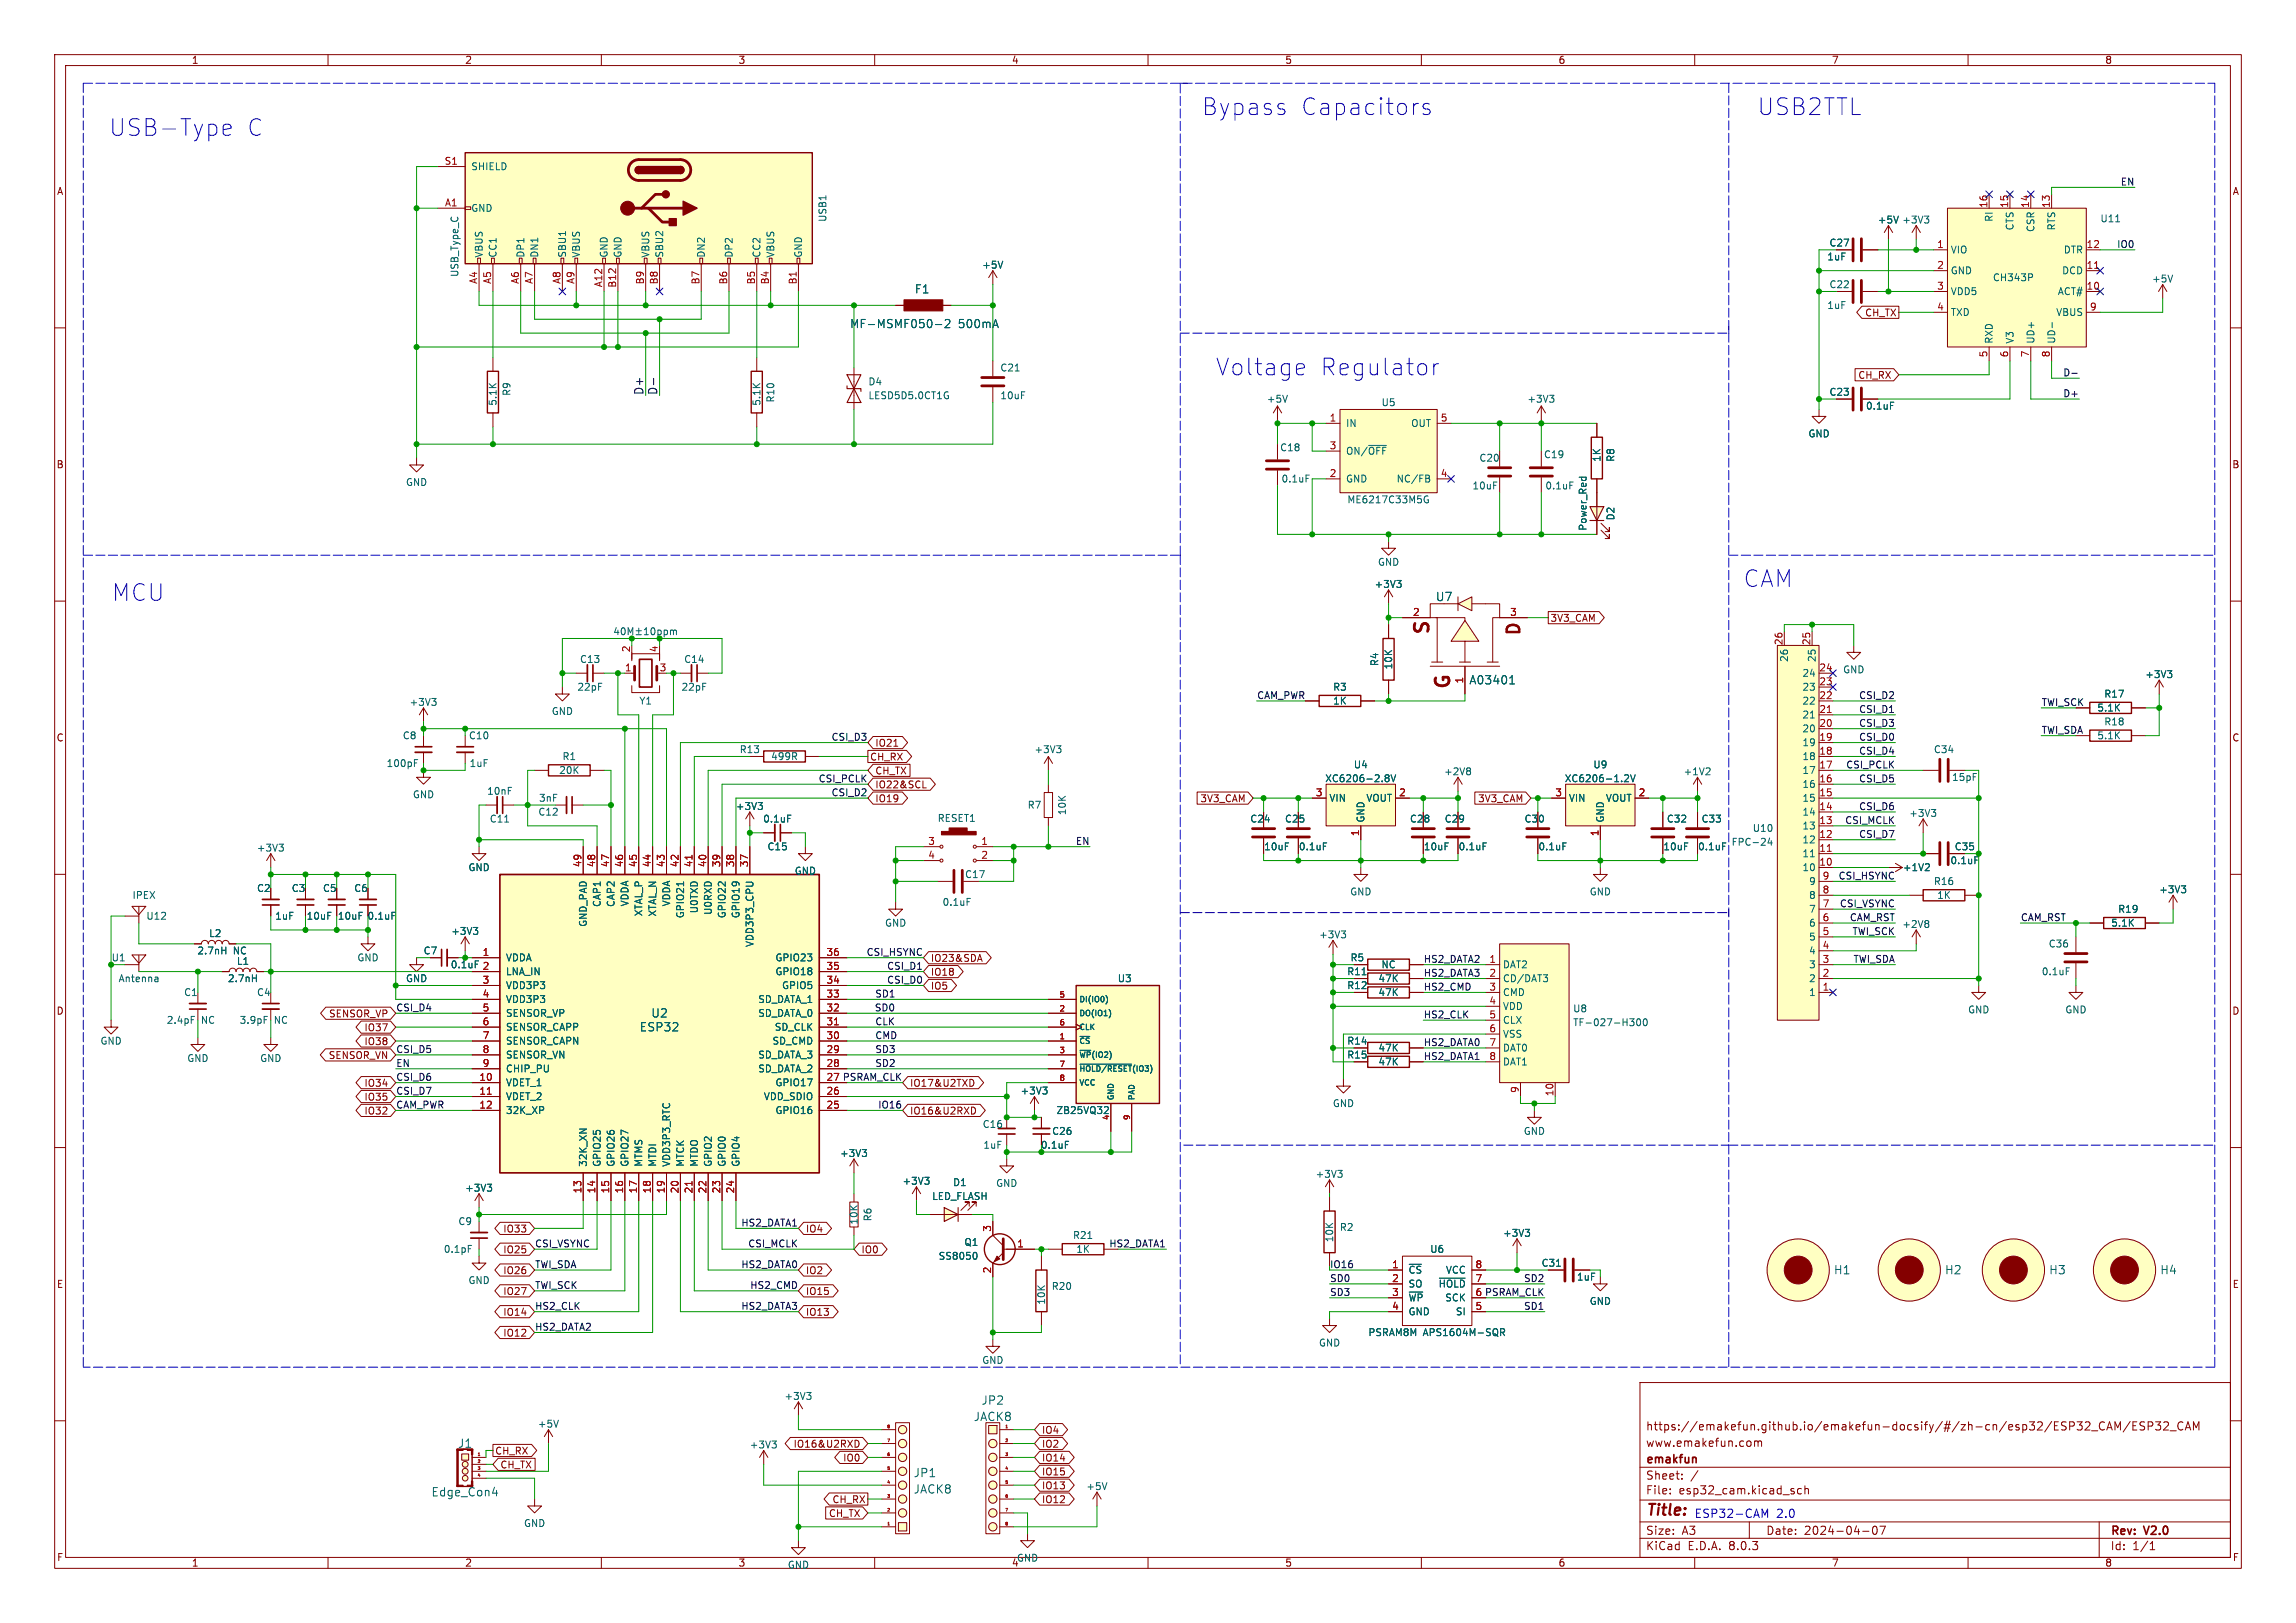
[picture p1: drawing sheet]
<svg xmlns="http://www.w3.org/2000/svg" width="420mm" height="297mm" viewBox="0 0 420 297" stroke-linecap="round" stroke-linejoin="round" font-family="sans-serif">
<defs><g id="words">
<g font-size="4.2" fill="#0000c2">
<text x="219.7" y="21.3">Bypass</text>
<text x="237.7" y="21.3">Capacitors</text>
<text x="321.3" y="21.3">USB2TTL</text>
<text x="19.8" y="25.2">USB-Type</text>
<text x="44.9" y="25.2">C</text>
<text x="222.2" y="69">Voltage</text>
<text x="241.3" y="69">Regulator</text>
<text x="318.8" y="107.7">CAM</text>
<text x="20.3" y="110.2">MCU</text>
</g>
<g font-size="3.5" fill="#840000">
<text x="262.1" y="116.5" transform="rotate(-90 262.1 116.5)">S</text>
<text x="265.9" y="126.5" transform="rotate(-90 265.9 126.5)">G</text>
</g>
<text font-size="3.2" fill="#840000" x="278.7" y="116.7" transform="rotate(-90 278.7 116.7)">D</text>
<text font-size="2.8" fill="#840000" x="301" y="277.9">Title:</text>
<g font-size="2.1" fill="#006464">
<text x="167.3" y="53.9">F1</text>
<text x="155.4" y="60.3">MF-MSMF050-2</text>
<text x="175.3" y="60.3">500mA</text>
<text x="262.6" y="110.2">U7</text>
<text x="268.7" y="125.5">A03401</text>
<text x="116.9" y="189">ESP32</text>
<text x="119" y="186.4">U2</text>
<text x="335.4" y="233.4">H1</text>
<text x="355.7" y="233.4">H2</text>
<text x="374.8" y="233.4">H3</text>
<text x="395.1" y="233.4">H4</text>
<text x="179.5" y="257.3">JP2</text>
<text x="178.1" y="260.2">JACK8</text>
<text x="83.7" y="265.2">J1</text>
<text x="78.8" y="274">Edge_Con4</text>
<text x="167.1" y="270.5">JP1</text>
<text x="167.1" y="273.5">JACK8</text>
</g>
<g font-size="2.1" fill="#0f0f0f">
<text x="117.8" y="72.4" transform="rotate(-90 117.8 72.4)">D+</text>
<text x="120.3" y="72.4" transform="rotate(-90 120.3 72.4)">D-</text>
</g>
<g font-size="2.1" fill="#840000">
<text x="301" y="262">https://emakefun.github.io/emakefun-docsify/#/zh-cn/esp32/ESP32_CAM/ESP32_CAM</text>
<text x="301" y="268.2">emakfun</text>
<text x="301" y="265">www.emakefun.com</text>
<text x="301" y="273.7">File:</text>
<text x="301" y="271">Sheet:</text>
<text x="307.1" y="273.7">esp32_cam.kicad_sch</text>
<text x="301" y="281.1">Size:</text>
<text x="307.6" y="281.1">A3</text>
<text x="323" y="281.1">Date:</text>
<text x="330" y="281.1">2024-04-07</text>
<text x="386" y="281.3">Rev:</text>
<text x="392.4" y="281.3">V2.0</text>
<text x="301" y="283.9">KiCad</text>
<text x="308.7" y="283.9">E.D.A.</text>
<text x="316.3" y="283.9">8.0.3</text>
<text x="386" y="283.9">Id:</text>
<text x="390.1" y="283.9">1/1</text>
</g>
<g font-size="2.1" fill="#0000c2">
<text x="309.9" y="277.9">ESP32-CAM</text>
<text x="324.9" y="277.9">2.0</text>
</g>
<g font-size="1.8" fill="#840000">
<text x="35" y="11.9">1</text>
<text x="85" y="11.9">2</text>
<text x="135" y="11.9">3</text>
<text x="185" y="11.9">4</text>
<text x="235" y="11.9">5</text>
<text x="285" y="11.9">6</text>
<text x="335" y="11.9">7</text>
<text x="385" y="11.9">8</text>
<text x="10.3" y="35.9">A</text>
<text x="408.3" y="35.9">A</text>
<text x="341.1" y="58.1">CH_TX</text>
<text x="339.8" y="69.5">CH_RX</text>
<text x="10.3" y="85.9">B</text>
<text x="408.2" y="85.9">B</text>
<text x="283.5" y="114">3V3_CAM</text>
<text x="10.3" y="135.9">C</text>
<text x="160" y="136.8">IO21</text>
<text x="408.2" y="135.9">C</text>
<text x="159.1" y="139.4">CH_RX</text>
<text x="160" y="141.9">CH_TX</text>
<text x="160" y="144.5">IO22&amp;SCL</text>
<text x="160" y="147">IO19</text>
<text x="219.5" y="147">3V3_CAM</text>
<text x="270.3" y="147">3V3_CAM</text>
<text x="170.2" y="178.8">IO18</text>
<text x="170.2" y="176.2">IO23&amp;SDA</text>
<text x="10.3" y="185.9">D</text>
<text x="170.2" y="181.3">IO5</text>
<text x="408.2" y="185.9">D</text>
<text x="60.1" y="186.4">SENSOR_VP</text>
<text x="66.6" y="191.5">IO38</text>
<text x="66.6" y="188.9">IO37</text>
<text x="60" y="194">SENSOR_VN</text>
<text x="66.6" y="199.1">IO34</text>
<text x="66.6" y="201.6">IO35</text>
<text x="166.4" y="199.1">IO17&amp;U2TXD</text>
<text x="66.6" y="204.2">IO32</text>
<text x="166.4" y="204.2">IO16&amp;U2RXD</text>
<text x="92" y="225.7">IO33</text>
<text x="147.3" y="225.7">IO4</text>
<text x="92" y="229.6">IO25</text>
<text x="92" y="233.4">IO26</text>
<text x="147.3" y="233.4">IO2</text>
<text x="157.5" y="229.6">IO0</text>
<text x="10.3" y="235.9">E</text>
<text x="92" y="237.2">IO27</text>
<text x="147.3" y="237.2">IO15</text>
<text x="408.3" y="235.9">E</text>
<text x="92" y="244.8">IO12</text>
<text x="92" y="241">IO14</text>
<text x="147.3" y="241">IO13</text>
<text x="190.5" y="262.6">IO4</text>
<text x="90.5" y="266.4">CH_RX</text>
<text x="91.4" y="268.9">CH_TX</text>
<text x="145.1" y="265.1">IO16&amp;U2RXD</text>
<text x="154.1" y="267.7">IO0</text>
<text x="190.5" y="265.1">IO2</text>
<text x="190.5" y="267.7">IO14</text>
<text x="152.2" y="275.3">CH_RX</text>
<text x="190.5" y="275.3">IO12</text>
<text x="190.5" y="270.2">IO15</text>
<text x="190.5" y="272.7">IO13</text>
<text x="151.5" y="277.8">CH_TX</text>
<text x="10.3" y="285.9">F</text>
<text x="35" y="286.9">1</text>
<text x="85" y="286.9">2</text>
<text x="135" y="286.9">3</text>
<text x="235" y="286.9">5</text>
<text x="285" y="286.9">6</text>
<text x="335" y="286.9">7</text>
<text x="385" y="286.9">8</text>
<text x="408.3" y="285.9">F</text>
</g>
<g font-size="1.8" fill="#a90000">
<text x="81.2" y="30.2">S1</text>
<text x="81.3" y="37.8">A1</text>
<text x="363.6" y="38.1" transform="rotate(-90 363.6 38.1)">16</text>
<text x="367.4" y="38.1" transform="rotate(-90 367.4 38.1)">15</text>
<text x="371.2" y="38.1" transform="rotate(-90 371.2 38.1)">14</text>
<text x="375" y="38.1" transform="rotate(-90 375 38.1)">13</text>
<text x="354.3" y="45.5">1</text>
<text x="381.6" y="45.5">12</text>
<text x="87.4" y="52.1" transform="rotate(-90 87.4 52.1)">A4</text>
<text x="89.9" y="52.1" transform="rotate(-90 89.9 52.1)">A5</text>
<text x="95" y="52.1" transform="rotate(-90 95 52.1)">A6</text>
<text x="97.5" y="52.1" transform="rotate(-90 97.5 52.1)">A7</text>
<text x="102.6" y="52.1" transform="rotate(-90 102.6 52.1)">A8</text>
<text x="105.2" y="52.1" transform="rotate(-90 105.2 52.1)">A9</text>
<text x="110.2" y="52.7" transform="rotate(-90 110.2 52.7)">A12</text>
<text x="112.8" y="52.7" transform="rotate(-90 112.8 52.7)">B12</text>
<text x="117.9" y="52.1" transform="rotate(-90 117.9 52.1)">B9</text>
<text x="120.4" y="52.1" transform="rotate(-90 120.4 52.1)">B8</text>
<text x="128" y="52.1" transform="rotate(-90 128 52.1)">B7</text>
<text x="133.1" y="52.1" transform="rotate(-90 133.1 52.1)">B6</text>
<text x="138.2" y="52.1" transform="rotate(-90 138.2 52.1)">B5</text>
<text x="140.7" y="52.1" transform="rotate(-90 140.7 52.1)">B4</text>
<text x="145.8" y="52.1" transform="rotate(-90 145.8 52.1)">B1</text>
<text x="354.3" y="49.3">2</text>
<text x="354.3" y="53.1">3</text>
<text x="381.6" y="53.1">10</text>
<text x="381.6" y="49.3">11</text>
<text x="354.3" y="56.9">4</text>
<text x="382.2" y="56.9">9</text>
<text x="363.6" y="65.5" transform="rotate(-90 363.6 65.5)">5</text>
<text x="367.4" y="65.5" transform="rotate(-90 367.4 65.5)">6</text>
<text x="371.2" y="65.5" transform="rotate(-90 371.2 65.5)">7</text>
<text x="375" y="65.5" transform="rotate(-90 375 65.5)">8</text>
<text x="243.1" y="77.2">1</text>
<text x="263.5" y="77.2">5</text>
<text x="243.1" y="82.3">3</text>
<text x="243.1" y="87.4">2</text>
<text x="263.5" y="87.4">4</text>
<text x="258.4" y="112.8">2</text>
<text x="276.2" y="112.8">3</text>
<text x="115.3" y="119.5" transform="rotate(-90 115.3 119.5)">2</text>
<text x="120.4" y="119.5" transform="rotate(-90 120.4 119.5)">4</text>
<text x="326.1" y="118.2" transform="rotate(-90 326.1 118.2)">26</text>
<text x="331.2" y="118.2" transform="rotate(-90 331.2 118.2)">25</text>
<text x="114.2" y="122.9">1</text>
<text x="120.6" y="122.9">3</text>
<text x="267.7" y="125.2" transform="rotate(-90 267.7 125.2)">1</text>
<text x="332.7" y="125.5">23</text>
<text x="332.7" y="122.9">24</text>
<text x="332.7" y="130.6">21</text>
<text x="332.7" y="128">22</text>
<text x="332.7" y="135.6">19</text>
<text x="332.7" y="133.1">20</text>
<text x="332.7" y="143.3">16</text>
<text x="332.7" y="140.7">17</text>
<text x="332.7" y="138.2">18</text>
<text x="240.6" y="145.8">3</text>
<text x="255.8" y="145.8">2</text>
<text x="284.4" y="145.8">3</text>
<text x="299.6" y="145.8">2</text>
<text x="332.7" y="148.3">14</text>
<text x="332.7" y="145.8">15</text>
<text x="169.7" y="154.7">3</text>
<text x="179.4" y="154.7">1</text>
<text x="248.7" y="153.1" transform="rotate(-90 248.7 153.1)">1</text>
<text x="292.5" y="153.1" transform="rotate(-90 292.5 153.1)">1</text>
<text x="332.7" y="156">11</text>
<text x="332.7" y="153.4">12</text>
<text x="332.7" y="150.9">13</text>
<text x="106.4" y="158.8" transform="rotate(-90 106.4 158.8)">49</text>
<text x="109" y="158.8" transform="rotate(-90 109 158.8)">48</text>
<text x="111.5" y="158.8" transform="rotate(-90 111.5 158.8)">47</text>
<text x="114" y="158.8" transform="rotate(-90 114 158.8)">46</text>
<text x="116.6" y="158.8" transform="rotate(-90 116.6 158.8)">45</text>
<text x="119.1" y="158.8" transform="rotate(-90 119.1 158.8)">44</text>
<text x="121.7" y="158.8" transform="rotate(-90 121.7 158.8)">43</text>
<text x="124.2" y="158.8" transform="rotate(-90 124.2 158.8)">42</text>
<text x="126.7" y="158.8" transform="rotate(-90 126.7 158.8)">41</text>
<text x="129.3" y="158.8" transform="rotate(-90 129.3 158.8)">40</text>
<text x="131.8" y="158.8" transform="rotate(-90 131.8 158.8)">39</text>
<text x="134.4" y="158.8" transform="rotate(-90 134.4 158.8)">38</text>
<text x="136.9" y="158.8" transform="rotate(-90 136.9 158.8)">37</text>
<text x="169.7" y="157.2">4</text>
<text x="179.4" y="157.2">2</text>
<text x="332.7" y="158.5">10</text>
<text x="333.3" y="161">9</text>
<text x="333.3" y="166.1">7</text>
<text x="333.3" y="163.6">8</text>
<text x="333.3" y="173.7">4</text>
<text x="333.3" y="171.2">5</text>
<text x="333.3" y="168.7">6</text>
<text x="88.2" y="175">1</text>
<text x="88.2" y="177.5">2</text>
<text x="151.1" y="177.5">35</text>
<text x="151.1" y="175">36</text>
<text x="272.3" y="176.3">1</text>
<text x="272.3" y="178.8">2</text>
<text x="333.3" y="178.8">2</text>
<text x="333.3" y="176.3">3</text>
<text x="88.2" y="180.1">3</text>
<text x="88.2" y="182.6">4</text>
<text x="88.2" y="185.2">5</text>
<text x="151.1" y="185.2">32</text>
<text x="151.1" y="182.6">33</text>
<text x="151.1" y="180.1">34</text>
<text x="272.3" y="181.4">3</text>
<text x="272.3" y="183.9">4</text>
<text x="333.3" y="181.4">1</text>
<text x="88.2" y="187.7">6</text>
<text x="88.2" y="190.2">7</text>
<text x="151.1" y="190.2">30</text>
<text x="151.1" y="187.7">31</text>
<text x="272.3" y="186.4">5</text>
<text x="272.3" y="189">6</text>
<text x="272.3" y="191.5">7</text>
<text x="87.6" y="197.9">10</text>
<text x="88.2" y="192.8">8</text>
<text x="88.2" y="195.3">9</text>
<text x="151.1" y="195.3">28</text>
<text x="151.1" y="192.8">29</text>
<text x="151.1" y="197.9">27</text>
<text x="272.3" y="194.1">8</text>
<text x="87.6" y="200.4">11</text>
<text x="87.6" y="202.9">12</text>
<text x="151.1" y="202.9">25</text>
<text x="151.1" y="200.4">26</text>
<text x="277.9" y="200.1" transform="rotate(-90 277.9 200.1)">9</text>
<text x="284.2" y="200.7" transform="rotate(-90 284.2 200.7)">10</text>
<text x="106.4" y="218.5" transform="rotate(-90 106.4 218.5)">13</text>
<text x="109" y="218.5" transform="rotate(-90 109 218.5)">14</text>
<text x="111.5" y="218.5" transform="rotate(-90 111.5 218.5)">15</text>
<text x="114" y="218.5" transform="rotate(-90 114 218.5)">16</text>
<text x="116.6" y="218.5" transform="rotate(-90 116.6 218.5)">17</text>
<text x="119.1" y="218.5" transform="rotate(-90 119.1 218.5)">18</text>
<text x="121.7" y="218.5" transform="rotate(-90 121.7 218.5)">19</text>
<text x="124.2" y="218.5" transform="rotate(-90 124.2 218.5)">20</text>
<text x="126.7" y="218.5" transform="rotate(-90 126.7 218.5)">21</text>
<text x="129.3" y="218.5" transform="rotate(-90 129.3 218.5)">22</text>
<text x="131.8" y="218.5" transform="rotate(-90 131.8 218.5)">23</text>
<text x="134.4" y="218.5" transform="rotate(-90 134.4 218.5)">24</text>
<text x="181.4" y="225.5" transform="rotate(-90 181.4 225.5)">3</text>
<text x="181.4" y="233.1" transform="rotate(-90 181.4 233.1)">2</text>
<text x="186" y="228.3">1</text>
<text x="254.6" y="232.2">1</text>
<text x="269.8" y="232.2">8</text>
<text x="254.6" y="234.7">2</text>
<text x="254.6" y="237.2">3</text>
<text x="254.6" y="239.8">4</text>
<text x="269.8" y="239.8">5</text>
<text x="269.8" y="234.7">7</text>
<text x="269.8" y="237.2">6</text>
</g>
<g font-size="1.8" fill="#006464">
<text x="86.1" y="31.3">SHIELD</text>
<text x="86.1" y="39">GND</text>
<text x="151.4" y="40.7" transform="rotate(-90 151.4 40.7)">USB1</text>
<text x="343.4" y="41.1">+5V</text>
<text x="347.9" y="41.1">+3V3</text>
<text x="364.7" y="40.7" transform="rotate(-90 364.7 40.7)">RI</text>
<text x="384.1" y="40.9">U11</text>
<text x="88.5" y="47.2" transform="rotate(-90 88.5 47.2)">VBUS</text>
<text x="91" y="47.2" transform="rotate(-90 91 47.2)">CC1</text>
<text x="96.1" y="47.2" transform="rotate(-90 96.1 47.2)">DP1</text>
<text x="98.7" y="47.2" transform="rotate(-90 98.7 47.2)">DN1</text>
<text x="103.7" y="47.2" transform="rotate(-90 103.7 47.2)">SBU1</text>
<text x="106.3" y="47.2" transform="rotate(-90 106.3 47.2)">VBUS</text>
<text x="111.4" y="47.2" transform="rotate(-90 111.4 47.2)">GND</text>
<text x="113.9" y="47.2" transform="rotate(-90 113.9 47.2)">GND</text>
<text x="119" y="47.2" transform="rotate(-90 119 47.2)">VBUS</text>
<text x="121.5" y="47.2" transform="rotate(-90 121.5 47.2)">SBU2</text>
<text x="129.1" y="47.2" transform="rotate(-90 129.1 47.2)">DN2</text>
<text x="134.2" y="47.2" transform="rotate(-90 134.2 47.2)">DP2</text>
<text x="139.3" y="47.2" transform="rotate(-90 139.3 47.2)">CC2</text>
<text x="141.8" y="47.2" transform="rotate(-90 141.8 47.2)">VBUS</text>
<text x="146.9" y="47.2" transform="rotate(-90 146.9 47.2)">GND</text>
<text x="334.2" y="47.9">1uF</text>
<text x="334.6" y="45.3">C27</text>
<text x="356.7" y="46.6">VIO</text>
<text x="368.5" y="42.3" transform="rotate(-90 368.5 42.3)">CTS</text>
<text x="372.3" y="42.6" transform="rotate(-90 372.3 42.6)">CSR</text>
<text x="376.1" y="42.3" transform="rotate(-90 376.1 42.3)">RTS</text>
<text x="377.4" y="46.6">DTR</text>
<text x="84" y="50.8" transform="rotate(-90 84 50.8)">USB_Type_C</text>
<text x="179.6" y="49.4">+5V</text>
<text x="334.6" y="52.9">C22</text>
<text x="356.7" y="50.4">GND</text>
<text x="364.4" y="51.7">CH343P</text>
<text x="377.1" y="50.4">DCD</text>
<text x="393.6" y="51.9">+5V</text>
<text x="334.2" y="56.7">1uF</text>
<text x="356.7" y="54.2">VDD5</text>
<text x="356.7" y="58">TXD</text>
<text x="376" y="58">VBUS</text>
<text x="376.3" y="54.2">ACT#</text>
<text x="364.7" y="63" transform="rotate(-90 364.7 63)">RXD</text>
<text x="368.5" y="63" transform="rotate(-90 368.5 63)">V3</text>
<text x="372.3" y="63" transform="rotate(-90 372.3 63)">UD+</text>
<text x="376.1" y="63" transform="rotate(-90 376.1 63)">UD-</text>
<text x="158.8" y="70.7">D4</text>
<text x="182.9" y="68.2">C21</text>
<text x="91" y="74.4" transform="rotate(-90 91 74.4)">5.1K</text>
<text x="93.6" y="72.5" transform="rotate(-90 93.6 72.5)">R9</text>
<text x="139.3" y="74.4" transform="rotate(-90 139.3 74.4)">5.1K</text>
<text x="141.8" y="73.8" transform="rotate(-90 141.8 73.8)">R10</text>
<text x="158.8" y="73.3">LESD5D5.0CT1G</text>
<text x="182.9" y="73.3">10uF</text>
<text x="231.6" y="73.9">+5V</text>
<text x="252.6" y="74.5">U5</text>
<text x="279.3" y="73.9">+3V3</text>
<text x="334.6" y="72.6">C23</text>
<text x="341.2" y="75.2">0.1uF</text>
<text x="234.1" y="82.8">C18</text>
<text x="246.1" y="78.3">IN</text>
<text x="246.1" y="83.4">ON/~{OFF}</text>
<text x="258" y="78.3">OUT</text>
<text x="330.7" y="80.2">GND</text>
<text x="74.2" y="89.1">GND</text>
<text x="234.3" y="88.5">0.1uF</text>
<text x="246.1" y="88.5">GND</text>
<text x="255.4" y="88.5">NC/FB</text>
<text x="269.3" y="89.8">10uF</text>
<text x="270.5" y="84.7">C20</text>
<text x="282.3" y="84">C19</text>
<text x="282.6" y="89.8">0.1uF</text>
<text x="293" y="84.6" transform="rotate(-90 293 84.6)">1K</text>
<text x="295.5" y="84.6" transform="rotate(-90 295.5 84.6)">R8</text>
<text x="246.4" y="92.3">ME6217C33M5G</text>
<text x="295.5" y="95.3" transform="rotate(-90 295.5 95.3)">D2</text>
<text x="290.4" y="97.2" transform="rotate(-90 290.4 97.2)">Power_Red</text>
<text x="251.4" y="107.8">+3V3</text>
<text x="252" y="103.7">GND</text>
<text x="106" y="121.5">C13</text>
<text x="125.1" y="121.5">C14</text>
<text x="252.3" y="122" transform="rotate(-90 252.3 122)">R4</text>
<text x="254.9" y="122.6" transform="rotate(-90 254.9 122.6)">10K</text>
<text x="327.3" y="121.2" transform="rotate(-90 327.3 121.2)">26</text>
<text x="329.6" y="124.1">24</text>
<text x="332.3" y="121.2" transform="rotate(-90 332.3 121.2)">25</text>
<text x="337.1" y="123.4">GND</text>
<text x="392.3" y="124.3">+3V3</text>
<text x="74.8" y="129.4">+3V3</text>
<text x="100.8" y="131">GND</text>
<text x="105.5" y="126.6">22pF</text>
<text x="116.9" y="129.1">Y1</text>
<text x="124.6" y="126.6">22pF</text>
<text x="243.8" y="126.6">R3</text>
<text x="243.8" y="129.1">1K</text>
<text x="329.6" y="131.7">21</text>
<text x="329.6" y="129.1">22</text>
<text x="329.6" y="126.6">23</text>
<text x="383.6" y="130.4">5.1K</text>
<text x="384.8" y="127.9">R17</text>
<text x="73.6" y="135.5">C8</text>
<text x="85.7" y="135.5">C10</text>
<text x="329.6" y="136.8">19</text>
<text x="329.6" y="134.2">20</text>
<text x="383.6" y="135.5">5.1K</text>
<text x="384.8" y="132.9">R18</text>
<text x="70.6" y="140.6">100pF</text>
<text x="85.8" y="140.6">1uF</text>
<text x="102.2" y="141.8">20K</text>
<text x="102.8" y="139.3">R1</text>
<text x="135.2" y="138">R13</text>
<text x="141" y="139.3">499R</text>
<text x="189.1" y="138">+3V3</text>
<text x="242.3" y="143.3">XC6206-2.8V</text>
<text x="247.5" y="140.8">U4</text>
<text x="264.1" y="142.1">+2V8</text>
<text x="286.1" y="143.3">XC6206-1.2V</text>
<text x="291.4" y="140.8">U9</text>
<text x="307.9" y="142.1">+1V2</text>
<text x="329.6" y="141.8">17</text>
<text x="329.6" y="139.3">18</text>
<text x="353.7" y="138">C34</text>
<text x="357" y="143.1">15pF</text>
<text x="75.4" y="146.3">GND</text>
<text x="89" y="145.6">10nF</text>
<text x="98.4" y="149.5">C12</text>
<text x="98.5" y="146.9">3nF</text>
<text x="134.5" y="148.4">+3V3</text>
<text x="187.9" y="148.2">R7</text>
<text x="195.2" y="149.3" transform="rotate(-90 195.2 149.3)">10K</text>
<text x="243.1" y="146.9">VIN</text>
<text x="249.8" y="146.9">VOUT</text>
<text x="286.9" y="146.9">VIN</text>
<text x="293.7" y="146.9">VOUT</text>
<text x="329.6" y="149.5">14</text>
<text x="329.6" y="146.9">15</text>
<text x="329.6" y="144.4">16</text>
<text x="349.1" y="149.7">+3V3</text>
<text x="89.5" y="150.7">C11</text>
<text x="139.5" y="150.7">0.1uF</text>
<text x="140.3" y="155.8">C15</text>
<text x="171.4" y="150.6">RESET1</text>
<text x="228.6" y="150.7">C24</text>
<text x="231.1" y="155.8">10uF</text>
<text x="235" y="150.7">C25</text>
<text x="237.5" y="155.8">0.1uF</text>
<text x="249.8" y="150.6" transform="rotate(-90 249.8 150.6)">GND</text>
<text x="257.8" y="150.7">C28</text>
<text x="260.4" y="155.8">10uF</text>
<text x="264.2" y="150.7">C29</text>
<text x="266.7" y="155.8">0.1uF</text>
<text x="278.8" y="150.7">C30</text>
<text x="281.3" y="155.8">0.1uF</text>
<text x="293.6" y="150.6" transform="rotate(-90 293.6 150.6)">GND</text>
<text x="304.2" y="155.8">10uF</text>
<text x="304.8" y="150.7">C32</text>
<text x="310.5" y="155.8">0.1uF</text>
<text x="311.2" y="150.7">C33</text>
<text x="316.7" y="155">FPC-24</text>
<text x="320.5" y="152.4">U10</text>
<text x="329.6" y="154.5">12</text>
<text x="329.6" y="152">13</text>
<text x="357.5" y="155.8">C35</text>
<text x="46.9" y="156">+3V3</text>
<text x="85.6" y="159.6">GND</text>
<text x="145.3" y="160.2">GND</text>
<text x="176.4" y="160.9">C17</text>
<text x="329.6" y="159.6">10</text>
<text x="329.6" y="157.1">11</text>
<text x="348" y="159.6">+1V2</text>
<text x="356.7" y="158.3">0.1uF</text>
<text x="24.1" y="164.7">IPEX</text>
<text x="46.9" y="163.4">C2</text>
<text x="53.3" y="163.4">C3</text>
<text x="59" y="163.4">C5</text>
<text x="64.7" y="163.4">C6</text>
<text x="110.1" y="166.1" transform="rotate(-90 110.1 166.1)">CAP1</text>
<text x="112.6" y="166.1" transform="rotate(-90 112.6 166.1)">CAP2</text>
<text x="115.2" y="166" transform="rotate(-90 115.2 166)">VDDA</text>
<text x="117.7" y="167.8" transform="rotate(-90 117.7 167.8)">XTAL_P</text>
<text x="120.2" y="167.8" transform="rotate(-90 120.2 167.8)">XTAL_N</text>
<text x="122.8" y="166" transform="rotate(-90 122.8 166)">VDDA</text>
<text x="127.9" y="167.2" transform="rotate(-90 127.9 167.2)">U0TXD</text>
<text x="130.4" y="167.5" transform="rotate(-90 130.4 167.5)">U0RXD</text>
<text x="172.3" y="166">0.1uF</text>
<text x="246.9" y="164.1">GND</text>
<text x="290.7" y="164.1">GND</text>
<text x="330.8" y="167.2">7</text>
<text x="330.8" y="164.7">8</text>
<text x="330.8" y="162.2">9</text>
<text x="353.7" y="162.2">R16</text>
<text x="354.3" y="164.7">1K</text>
<text x="387.4" y="167.2">R19</text>
<text x="394.9" y="163.7">+3V3</text>
<text x="26.7" y="168.5">U12</text>
<text x="38.1" y="171.7">L2</text>
<text x="50.2" y="168.5">1uF</text>
<text x="56" y="168.5">10uF</text>
<text x="61.7" y="168.5">10uF</text>
<text x="67.1" y="168.5">0.1uF</text>
<text x="82.4" y="171.3">+3V3</text>
<text x="107.5" y="169.7" transform="rotate(-90 107.5 169.7)">GND_PAD</text>
<text x="125.3" y="168.1" transform="rotate(-90 125.3 168.1)">GPIO21</text>
<text x="132.9" y="168.1" transform="rotate(-90 132.9 168.1)">GPIO22</text>
<text x="135.5" y="168.1" transform="rotate(-90 135.5 168.1)">GPIO19</text>
<text x="138" y="173.4" transform="rotate(-90 138 173.4)">VDD3P3_CPU</text>
<text x="161.8" y="169.8">GND</text>
<text x="241.2" y="171.9">+3V3</text>
<text x="330.8" y="172.3">5</text>
<text x="330.8" y="169.8">6</text>
<text x="347.9" y="170">+2V8</text>
<text x="374.7" y="173.6">C36</text>
<text x="386.1" y="169.8">5.1K</text>
<text x="21.6" y="179.9">Antenna</text>
<text x="36" y="174.9">2.7nH</text>
<text x="41.6" y="179.9">2.7nH</text>
<text x="42.7" y="174.9">NC</text>
<text x="43.2" y="176.8">L1</text>
<text x="65.3" y="176.1">GND</text>
<text x="74.2" y="179.9">GND</text>
<text x="77.4" y="174.9">C7</text>
<text x="82.4" y="177.4">0.1uF</text>
<text x="92.5" y="176.1">VDDA</text>
<text x="92.5" y="178.7">LNA_IN</text>
<text x="141.7" y="178.7">GPIO18</text>
<text x="141.7" y="176.1">GPIO23</text>
<text x="204.4" y="179.9">U3</text>
<text x="246.3" y="178.7">R11</text>
<text x="246.9" y="176.1">R5</text>
<text x="252.1" y="179.9">47K</text>
<text x="252.6" y="177.4">NC</text>
<text x="274.8" y="177.4">DAT2</text>
<text x="274.8" y="179.9">CD/DAT3</text>
<text x="330.8" y="179.9">2</text>
<text x="330.8" y="177.4">3</text>
<text x="330.8" y="174.9">4</text>
<text x="373.4" y="178.7">0.1uF</text>
<text x="33.6" y="182.5">C1</text>
<text x="46.9" y="182.5">C4</text>
<text x="92.5" y="181.2">VDD3P3</text>
<text x="92.5" y="183.7">VDD3P3</text>
<text x="138.6" y="183.7">SD_DATA_1</text>
<text x="143" y="181.2">GPIO5</text>
<text x="246.3" y="181.2">R12</text>
<text x="252.1" y="182.5">47K</text>
<text x="274.8" y="182.5">CMD</text>
<text x="274.8" y="185">VDD</text>
<text x="287.7" y="185.4">U8</text>
<text x="330.8" y="182.5">1</text>
<text x="359.9" y="185.6">GND</text>
<text x="377.7" y="185.6">GND</text>
<text x="18.3" y="191.4">GND</text>
<text x="30.4" y="187.6">2.4pF</text>
<text x="36.8" y="187.6">NC</text>
<text x="43.7" y="187.6">3.9pF</text>
<text x="50.2" y="187.6">NC</text>
<text x="92.5" y="186.3">SENSOR_VP</text>
<text x="92.5" y="188.8">SENSOR_CAPP</text>
<text x="92.5" y="191.4">SENSOR_CAPN</text>
<text x="138.6" y="186.3">SD_DATA_0</text>
<text x="141.2" y="191.4">SD_CMD</text>
<text x="141.6" y="188.8">SD_CLK</text>
<text x="246.3" y="191.4">R14</text>
<text x="274.8" y="187.6">CLX</text>
<text x="274.8" y="190.1">VSS</text>
<text x="287.7" y="188">TF-027-H300</text>
<text x="34.2" y="194.5">GND</text>
<text x="47.5" y="194.5">GND</text>
<text x="92.5" y="193.9">SENSOR_VN</text>
<text x="92.5" y="196.4">CHIP_PU</text>
<text x="138.6" y="196.4">SD_DATA_2</text>
<text x="138.6" y="193.9">SD_DATA_3</text>
<text x="246.3" y="193.9">R15</text>
<text x="252.1" y="195.2">47K</text>
<text x="252.1" y="192.6">47K</text>
<text x="274.8" y="192.6">DAT0</text>
<text x="274.8" y="195.2">DAT1</text>
<text x="92.5" y="199">VDET_1</text>
<text x="92.5" y="201.5">VDET_2</text>
<text x="139.6" y="201.5">VDD_SDIO</text>
<text x="141.7" y="199">GPIO17</text>
<text x="186.6" y="200.5">+3V3</text>
<text x="243.7" y="202.8">GND</text>
<text x="92.5" y="204.1">32K_XP</text>
<text x="141.7" y="204.1">GPIO16</text>
<text x="179.7" y="206.6">C16</text>
<text x="192.4" y="207.9">C26</text>
<text x="193.1" y="204.1">ZB25VQ32</text>
<text x="278.6" y="207.9">GND</text>
<text x="107.5" y="213.6" transform="rotate(-90 107.5 213.6)">32K_XN</text>
<text x="110.1" y="213.6" transform="rotate(-90 110.1 213.6)">GPIO25</text>
<text x="112.6" y="213.6" transform="rotate(-90 112.6 213.6)">GPIO26</text>
<text x="115.2" y="213.6" transform="rotate(-90 115.2 213.6)">GPIO27</text>
<text x="117.7" y="213.6" transform="rotate(-90 117.7 213.6)">MTMS</text>
<text x="120.2" y="213.6" transform="rotate(-90 120.2 213.6)">MTDI</text>
<text x="122.8" y="213.6" transform="rotate(-90 122.8 213.6)">VDD3P3_RTC</text>
<text x="125.3" y="213.6" transform="rotate(-90 125.3 213.6)">MTCK</text>
<text x="127.9" y="213.6" transform="rotate(-90 127.9 213.6)">MTDO</text>
<text x="130.4" y="213.6" transform="rotate(-90 130.4 213.6)">GPIO2</text>
<text x="132.9" y="213.6" transform="rotate(-90 132.9 213.6)">GPIO0</text>
<text x="135.5" y="213.6" transform="rotate(-90 135.5 213.6)">GPIO4</text>
<text x="153.6" y="211.9">+3V3</text>
<text x="179.8" y="210.4">1uF</text>
<text x="190.3" y="210.4">0.1uF</text>
<text x="240.6" y="215.7">+3V3</text>
<text x="85" y="218.3">+3V3</text>
<text x="165" y="217">+3V3</text>
<text x="170.4" y="219.8">LED_FLASH</text>
<text x="174.2" y="217.3">D1</text>
<text x="182.1" y="217.4">GND</text>
<text x="83.7" y="224.4">C9</text>
<text x="157.1" y="224.2" transform="rotate(-90 157.1 224.2)">10K</text>
<text x="159.6" y="223.6" transform="rotate(-90 159.6 223.6)">R6</text>
<text x="196.2" y="226.9">R21</text>
<text x="244.1" y="227.4" transform="rotate(-90 244.1 227.4)">10K</text>
<text x="245" y="225.5">R2</text>
<text x="274.9" y="226.5">+3V3</text>
<text x="81.1" y="229.5">0.1pF</text>
<text x="171.6" y="230.7">SS8050</text>
<text x="176.3" y="228.2">Q1</text>
<text x="196.8" y="229.5">1K</text>
<text x="257.6" y="233.3">~{CS}</text>
<text x="261.5" y="229.5">U6</text>
<text x="264.4" y="233.3">VCC</text>
<text x="281.9" y="232">C31</text>
<text x="85.6" y="235.2">GND</text>
<text x="191.4" y="238.9" transform="rotate(-90 191.4 238.9)">10K</text>
<text x="192.3" y="236.2">R20</text>
<text x="257.6" y="235.8">SO</text>
<text x="257.6" y="238.4">~{WP}</text>
<text x="263.1" y="235.8">~{HOLD}</text>
<text x="264.3" y="238.4">SCK</text>
<text x="288.4" y="234.5">1uF</text>
<text x="290.7" y="239">GND</text>
<text x="250.2" y="244.7">PSRAM8M</text>
<text x="257.6" y="240.9">GND</text>
<text x="260.3" y="244.7">APS1604M-SQR</text>
<text x="266.2" y="240.9">SI</text>
<text x="179.6" y="249.8">GND</text>
<text x="241.2" y="246.6">GND</text>
<text x="143.4" y="256.4">+3V3</text>
<text x="98.3" y="261.4">+5V</text>
<text x="137.1" y="265.3">+3V3</text>
<text x="198.6" y="272.9">+5V</text>
<text x="95.8" y="279.6">GND</text>
<text x="144" y="287.2">GND</text>
<text x="185" y="286.9">4</text>
<text x="185.9" y="286">GND</text>
</g>
<g font-size="1.8" fill="#0f0f0f">
<text x="387.8" y="34">EN</text>
<text x="387.2" y="45.5">IO0</text>
<text x="377.3" y="69">D-</text>
<text x="377.3" y="72.8">D+</text>
<text x="229.9" y="128">CAM_PWR</text>
<text x="340" y="130.5">CSI_D1</text>
<text x="340" y="128">CSI_D2</text>
<text x="373.4" y="129.3">TWI_SCK</text>
<text x="152" y="135.6">CSI_D3</text>
<text x="340" y="133.1">CSI_D3</text>
<text x="340" y="135.6">CSI_D0</text>
<text x="373.4" y="134.4">TWI_SDA</text>
<text x="149.7" y="143.2">CSI_PCLK</text>
<text x="337.6" y="140.7">CSI_PCLK</text>
<text x="340" y="143.2">CSI_D5</text>
<text x="340" y="138.2">CSI_D4</text>
<text x="152" y="145.8">CSI_D2</text>
<text x="340" y="148.3">CSI_D6</text>
<text x="196.7" y="154.7">EN</text>
<text x="337.4" y="150.9">CSI_MCLK</text>
<text x="340" y="153.4">CSI_D7</text>
<text x="336.2" y="161">CSI_HSYNC</text>
<text x="336.5" y="166.1">CSI_VSYNC</text>
<text x="338.3" y="168.6">CAM_RST</text>
<text x="338.8" y="171.2">TWI_SCK</text>
<text x="369.6" y="168.6">CAM_RST</text>
<text x="158.4" y="175">CSI_HSYNC</text>
<text x="162.2" y="177.5">CSI_D1</text>
<text x="260.3" y="176.3">HS2_DATA2</text>
<text x="260.3" y="178.8">HS2_DATA3</text>
<text x="338.9" y="176.3">TWI_SDA</text>
<text x="72.4" y="185.2">CSI_D4</text>
<text x="159.9" y="185.2">SD0</text>
<text x="160" y="182.6">SD1</text>
<text x="162.2" y="180.1">CSI_D0</text>
<text x="260.3" y="181.3">HS2_CMD</text>
<text x="160" y="187.7">CLK</text>
<text x="160" y="190.2">CMD</text>
<text x="260.3" y="191.5">HS2_DATA0</text>
<text x="260.3" y="186.4">HS2_CLK</text>
<text x="72.4" y="197.9">CSI_D6</text>
<text x="72.4" y="192.8">CSI_D5</text>
<text x="72.4" y="195.3">EN</text>
<text x="151.1" y="197.9">27 PSRAM_CLK</text>
<text x="160" y="195.3">SD2</text>
<text x="160" y="192.8">SD3</text>
<text x="260.3" y="194">HS2_DATA1</text>
<text x="72.4" y="202.9">CAM_PWR</text>
<text x="72.4" y="200.4">CSI_D7</text>
<text x="160.5" y="202.9">IO16</text>
<text x="135.5" y="224.5">HS2_DATA1</text>
<text x="97.8" y="228.3">CSI_VSYNC</text>
<text x="97.8" y="232.1">TWI_SDA</text>
<text x="135.5" y="232.1">HS2_DATA0</text>
<text x="136.8" y="228.3">CSI_MCLK</text>
<text x="202.8" y="228.3">HS2_DATA1</text>
<text x="97.8" y="236">TWI_SCK</text>
<text x="97.8" y="239.8">HS2_CLK</text>
<text x="135.5" y="239.8">HS2_DATA3</text>
<text x="137.1" y="236">HS2_CMD</text>
<text x="243.2" y="237.2">SD3</text>
<text x="243.2" y="234.7">SD0</text>
<text x="269.8" y="237.2">6 PSRAM_CLK</text>
<text x="278.7" y="234.7">SD2</text>
<text x="278.7" y="239.8">SD1</text>
<text x="97.8" y="243.6">HS2_DATA2</text>
</g>
<g font-size="1.8" fill="#009600">
<text x="20.3" y="176.1">U1</text>
<text x="243.2" y="232.1">IO16</text>
</g>
<g font-size="1.4" fill="#a90000">
<text x="193.7" y="185.2">2</text>
<text x="193.7" y="182.6">5</text>
<text x="193.7" y="190.2">1</text>
<text x="193.7" y="187.7">6</text>
<text x="193.7" y="192.8">3</text>
<text x="193.7" y="195.3">7</text>
<text x="193.7" y="197.9">8</text>
<text x="202.9" y="205.1" transform="rotate(-90 202.9 205.1)">4</text>
<text x="206.8" y="205.1" transform="rotate(-90 206.8 205.1)">9</text>
</g>
<g font-size="1.4" fill="#006464">
<text x="197.4" y="183.6">DI(IO0)</text>
<text x="197.4" y="191.2">~{CS}</text>
<text x="197.4" y="186.2">DO(IO1)</text>
<text x="197.4" y="188.7">CLK</text>
<text x="197.4" y="193.8">~{WP}(IO2)</text>
<text x="197.4" y="196.3">~{HOLD/RESET}(IO3)</text>
<text x="197.4" y="198.9">VCC</text>
<text x="203.9" y="201.4" transform="rotate(-90 203.9 201.4)">GND</text>
<text x="207.7" y="201.4" transform="rotate(-90 207.7 201.4)">PAD</text>
</g>
<g font-size=".7" fill="#a90000">
<text x="162.1" y="263.9">7</text>
<text x="162.1" y="261.4">8</text>
<text x="183.7" y="261.4">1</text>
<text x="183.7" y="263.9">2</text>
<text x="87.2" y="266.4">1</text>
<text x="87.2" y="267.7">2</text>
<text x="87.2" y="269">3</text>
<text x="162.1" y="269">5</text>
<text x="162.1" y="266.4">6</text>
<text x="183.7" y="266.4">3</text>
<text x="183.7" y="269">4</text>
<text x="87.2" y="270.3">4</text>
<text x="162.1" y="274.1">3</text>
<text x="162.1" y="271.5">4</text>
<text x="183.7" y="271.5">5</text>
<text x="183.7" y="274.1">6</text>
<text x="162.1" y="279.1">1</text>
<text x="162.1" y="276.6">2</text>
<text x="183.7" y="276.6">7</text>
<text x="183.7" y="279.1">8</text>
</g>
</g></defs>
<g fill="none" stroke="#840000" stroke-width=".18">
<path d="M10 10h400v277h-400zM12 12h396v273h-396zM60 10v2M110 10v2M160 10v2M210 10v2M260 10v2M310 10v2M360 10v2M10 60h2M408 60h2M10 110h2"/>
<path d="M115.6 119.4v1.3M120.6 119.4v1.3M408 110h2M77.5 134.6v2.1M77.5 137.7v2M102.9 125.7v1.3h1.2l-1.2 1.3-1.3-1.3h1.3M105.4 123.2h2M108.5 123.2h2M114.3 123.2h1.8M115.6 120.9v-1.3h5v1.3M115.6 125.5v1.2h5v-1.2M124.5 123.2h2"/>
<path d="M127.5 123.2h2M191.8 138.4l-.8 1.3M191.8 138.4v2.6M191.8 138.4l.7 1.3M379.7 134.6h2.6M379.7 129.5h2.6M389.9 134.6h2.5M389.9 129.5h2.5M395 124.5l-.8 1.2M395 124.5v2.5M395 124.5l.7 1.2M10 160h2"/>
<path d="M351.8 141h2.8M356.6 141h2.8M408 160h2M76.2 175.3v1.2h1.3l-1.3 1.3-1.3-1.3h1.3M397.5 163.8l-.8 1.3M397.5 163.8v2.6M397.5 163.8l.8 1.3M10 210h2M408 210h2M181.6 223.5v2.6l1.9 1.9M183.5 229.2l-1.9 1.9v2.6M183.5 228.6h5.7"/>
<path d="M10 260h2M300 253h108v32h-108zM408 260h2M300 278.5h108M300 274.5h108M300 268.5h108M305.5 273.2v.2M305.5 272.5v.1M307.7 270.5v.2M307.7 269.8v.1M310.6 269.1l-1.3 1.9M320 278.5v3"/>
<path d="M320.9 263.7v1M320.9 263.8l.5-.1 .2 .2M321.6 263.9l.2-.2 .4 .1v.9M321.6 263.9v.8M329.5 272.5l-.4-.1-.3 .3v.4l.1 .2h.6M330.2 272.5l.2-.1 .3 .1 .1 .9M330.2 271.9v1.5M342.7 279.4l.2-.1a.8 .8 0 0 1 .5 .7 .8 .8 0 0 1-.5 .8 1 1 0 0 1-.2-1.4zM343.9 279.3h1l-.7 1.5M381.7 260.2l.5 .1 .1 .3-.9 1.1h.9M382.6 261.8h1.1M384 278.5v6.5"/>
<path d="M384.9 260.3a.6 .6 0 0 0-.7 0 .6 .6 0 0 0-.2 .7 .56 .56 0 0 0 .3 .6 .56 .56 0 0 0 .6-.1M385.4 261.7l.5-1.5 .5 1.5M385.5 261.3h.7M386.9 261.7v-1.5l.5 1.1 .5-1.1v1.5M389.7 260.1l-1.3 1.9M390.2 260.9h.5M390.9 260.2h-.7v1.5h.7M392.3 260.3l-.6-.1-.2 .1v.5l.7 .2 .1 .4-.3 .3-.6-.1M392.9 261l.8-.1 .1-.2-.1-.4-.2-.1h-.6v1.5M394.3 260.2h.9l-.5 .6 .5 .1v.6l-.3 .2h-.4l-.2-.2M395.8 260.3l.6-.1 .2 .1 .1 .3-1 1.1h1M396.9 261.8h1.2"/>
<path d="M399.3 260.3a.6 .6 0 0 0-.7 0 .6 .6 0 0 0-.2 .7 .56 .56 0 0 0 .3 .6 .56 .56 0 0 0 .6-.1M399.7 261.7l.5-1.5 .5 1.5M399.9 261.3h.7M401.2 261.7v-1.5l.5 1.1 .5-1.1v1.5M60 285v2M110 285v2M160 285v2M210 285v2M260 285v2M300 281.5h108M310 285v2M340.7 280.2h1.2"/>
<path d="M360 285v2M393.3 283.6h.9M393.3 282.5l.4-.4v1.5"/>
</g>
<path d="M75.9 136.7h3.1M108.5 121.7v3M117 120.7h2.3v5h-2.3zM127.5 121.7v3M310 266.7l.3 .2v.8" fill="none" stroke="#840000" stroke-width=".3"/>
<g fill="none" stroke="#006464" stroke-width=".18">
<path d="M112.7 114.8l-.3 .9h.8M113 115.3v.8M113.8 115l.1-.1a.68 .68 0 0 1 .5 .6 .68 .68 0 0 1-.5 .6l-.3-.4zM114.9 116.1v-1.2l.4 .9 .5-.9v1.2M116.4 116.1h.9M116.4 115.4h.9M116.8 114.9v1M117.9 116.1h.7M117.9 115.2l.3-.3v1.2M119.3 114.9h.1a.68 .68 0 0 1 .4 .6 .68 .68 0 0 1-.4 .6 .84 .84 0 0 1-.1-1.2zM120.3 115.4l.4-.1 .3 .2-.2 .6h-.5M120.3 115.3v1.3"/>
<path d="M121.5 115.4l.4-.1 .2 .2-.1 .6h-.5M121.5 115.3v1.3M122.6 115.4l.4-.1 .2 .2M122.6 115.3v.8M123.2 115.5l.2-.2 .3 .1v.7M123.2 115.5v.6M75.8 139.6h.4M75.8 139h.6M193.3 136.5h.8l-.5 .5M193.8 137l.3 .2v.3l-.3 .2M396.5 122.7h.8l-.5 .5M397 123.2l.3 .3v.3l-.3 .2"/>
<path d="M399 162.1h.8l-.4 .5M399.6 162.6l.2 .2v.3l-.2 .3M178.4 229.2a.79 .79 0 0 1 0 1.2"/>
</g>
<path d="M116.1 121.9v2.6M120.1 121.9v2.6M354.8 138.9v4.1M356.4 138.9v4.1M183.5 226.7v3.8" fill="none" stroke="#840000" stroke-width=".51"/>
<g fill="none" stroke="#840000" stroke-width=".25">
<path d="M382.3 133.6h7.6v2h-7.6zM382.3 128.5h7.6v2.1h-7.6z"/>
<circle cx="182.9" cy="228.6" r="2.82"/>
</g>
<path d="M182.4 229.9l.5 .5-1 .5z" fill="#840000" stroke="#840000" stroke-width=".18"/>
<path d="M75.9 137.7h3.1M107.4 121.7v3M126.5 121.7v3" fill="none" stroke="#840000" stroke-width=".33"/>
<path d="M274.3 172.7h12.7v25.4h-12.7z" fill="#ffffc2"/>
<g fill="none" stroke="#840000" stroke-width=".18">
<path d="M90.2 65.4v2.5M90.2 75.6v2.5M76.2 83.8v1.3h1.3l-1.3 1.3-1.3-1.3h1.3M254 99.1v1.2h1.3l-1.3 1.3-1.3-1.3h1.3M254 108v2.5M254 114.3v2.5M254 108l-.8 1.2M254 108l.8 1.2M85.1 134.6v2.1M85.1 137.7v2M254 124.5v2.5M231.1 148.6v2.8"/>
<path d="M231.1 153.4v2.8M271.8 176.5h2.5M271.8 179.1h2.5M274.3 172.7h12.7v25.4h-12.7zM20.3 186.7v1.3h1.3l-1.3 1.2-1.3-1.2h1.3M271.8 181.6h2.5M271.8 184.2h2.5M271.8 186.7h2.5M271.8 189.2h2.5M271.8 191.8h2.5M271.8 194.3h2.5M278.1 198.1v2.6"/>
<path d="M284.5 198.1v2.6"/>
</g>
<path d="M255.5 106.2h.8l-.4 .5M256.1 106.7l.2 .2v.4l-.2 .2M282.3 178.4h.8l-.4 .5M282.9 178.9l.2 .2v.3l-.2 .2M298.1 186.4h.8l-.4 .5M298.7 186.9l.2 .3v.3l-.2 .2M299.5 186.6l.2-.2a.68 .68 0 0 1 .4 .7 .68 .68 0 0 1-.4 .6l-.3-.5zM300.7 186.6l.2-.2a.68 .68 0 0 1 .4 .7 .68 .68 0 0 1-.4 .6l-.3-.5z" fill="none" stroke="#006464" stroke-width=".18"/>
<path d="M83.6 137.7h3" fill="none" stroke="#840000" stroke-width=".33"/>
<path d="M83.6 136.7h3" fill="none" stroke="#840000" stroke-width=".3"/>
<path d="M89.2 67.9h2v7.7h-2zM253 116.8h2v7.7h-2z" fill="none" stroke="#840000" stroke-width=".25"/>
<path d="M229.1 153.2h4.1M229.1 151.6h4.1" fill="none" stroke="#840000" stroke-width=".51"/>
<g fill="#ffffc2">
<path d="M266.7 110.5l2.5-1.3v2.6z"/>
<path d="M268 113.5l2.5 3.8h-5.1z"/>
</g>
<g fill="none" stroke="#840000" stroke-width=".18">
<path d="M292.1 77.5v2.5M332.7 74.9v1.3h1.3l-1.3 1.3-1.2-1.3h1.2M335.9 73h2.8M340.7 73h2.8M281.9 82.6v2.7M281.9 87.4v2.8M292.1 87.6v2.6M256.5 113h6.4v8.2M262.6 113h5.4v.5M266.7 110.5h-5.1v2.5M266.7 110.5l2.5-1.3v2.6zM266.7 109.2v2.6"/>
<path d="M268 113.5l2.5 3.8h-5.1zM268 117.3v3.9M269.2 110.5h5.1v2.5M274.3 113h-1.3v8.2M274.3 113h5.1M339.1 118.1v1.3h1.3l-1.3 1.3-1.3-1.3h1.3M261.6 121.9h12.7M261.9 121.2h2M267 121.2h2M268 121.9v5.1M272 121.2h2.1M310.5 142.2l-.7 1.3"/>
<path d="M310.5 142.2v2.6M310.5 142.2l.8 1.3M40.6 177.8h1.3a.64 .64 0 0 1 .6-.6 .64 .64 0 0 1 .7 .6 .64 .64 0 0 1 .6-.6 .64 .64 0 0 1 .6 .6 .64 .64 0 0 1 .7-.6 .64 .64 0 0 1 .6 .6 .64 .64 0 0 1 .7-.6 .64 .64 0 0 1 .6 .6h1.3M247.6 176.5h2.6M257.8 176.5h2.5M184.1 212.1v1.3h1.3l-1.3 1.2-1.2-1.2h1.2"/>
</g>
<path d="M345.8 73.6h.6M287.2 88.2h.6M276.2 125.2h.8M276.3 124l.3-.4v1.6M312.6 140.5l.2 .3v.3l-.8 .7h.8M46.2 179h.7M46.9 178.4v1.2" fill="none" stroke="#006464" stroke-width=".18"/>
<path d="M291.1 80h2v7.6h-2zM250.2 175.5h7.6v2h-7.6z" fill="none" stroke="#840000" stroke-width=".25"/>
<path d="M339 71v4.1M340.5 71v4.1M279.9 87.1h4.1M279.9 85.6h4.1" fill="none" stroke="#840000" stroke-width=".51"/>
<path d="M290.8 92.7h2.6l-1.3 2.6z" fill="#ffffc2"/>
<path d="M290.8 92.7h2.6l-1.3 2.6zM290.8 95.3h2.6" fill="none" stroke="#840000" stroke-width=".2"/>
<g fill="none" stroke="#840000" stroke-width=".18">
<path d="M335.9 53.3h2.8M335.9 45.7h2.8M340.7 53.3h2.8M340.7 45.7h2.8M345.4 41.3l-.7 1.2M345.4 41.3v2.5M345.4 41.3l.8 1.2M350.5 41.3l-.7 1.2M350.5 41.3v2.5M350.5 41.3l.8 1.2M281.9 74.3l-.7 1.3M281.9 74.3v2.5"/>
<path d="M281.9 74.3l.8 1.3M274.3 82.6v2.7M274.3 87.4v2.8M292.1 90.2v7.6M292.9 97l1.5 1.6v-.8v.8h-.8M292.9 95.8l1.5 1.5v-.8v.8h-.8M22.9 176.5h2.5M24.1 174.8h2.6l-1.3 1.5zM25.4 174.8v3M35.6 172.7h1.2a.64 .64 0 0 1 .7-.6 .64 .64 0 0 1 .6 .6 .64 .64 0 0 1 .6-.6 .64 .64 0 0 1 .7 .6 .64 .64 0 0 1 .6-.6 .64 .64 0 0 1 .6 .6 .64 .64 0 0 1 .7-.6 .64 .64 0 0 1 .6 .6h1.3M190.5 229.9v2.5M190.5 240v2.6"/>
</g>
<g fill="none" stroke="#006464" stroke-width=".18">
<path d="M347.3 39.5l-.5 1.3M352 39.5h.8l-.4 .5M352.6 40l.2 .3v.3l-.2 .2M283.5 72.3h.7l-.4 .5M284 72.8l.2 .3v.3l-.2 .2M288.9 87.3h1.2M289.4 87.3l-.1 .4M290.1 87.3v.4M28.7 178.8l.2 .2v.6M28.9 179.6h-.4M28.9 179.1l-.4 .1M40.6 173.9h.7"/>
<path d="M41.3 173.3v1.3"/>
</g>
<path d="M189.5 232.4h2v7.6h-2z" fill="none" stroke="#840000" stroke-width=".25"/>
<path d="M339 43.7v4.1M339 51.3v4.1M340.5 43.7v4.1M340.5 51.3v4.1M272.3 87.1h4.1M272.3 85.6h4.1" fill="none" stroke="#840000" stroke-width=".51"/>
<path d="M245.1 74.9h17.8v15.3h-17.8z" fill="#ffffc2"/>
<g fill="none" stroke="#840000" stroke-width=".18">
<path d="M233.7 74.3l-.8 1.3M233.7 74.3v2.5M233.7 74.3l.7 1.3M242.6 77.5h2.5M245.1 74.9h17.8v15.3h-17.8zM262.9 77.5h2.5M233.7 81.3v2.8M233.7 86.1v2.8M242.6 87.6h2.5M242.6 82.6h2.5M262.9 87.6h2.5M22.9 167.6h2.5"/>
<path d="M24.1 165.9h2.6l-1.3 1.5zM25.4 165.9v3M184.1 204.5v2M184.1 207.5v2.1"/>
</g>
<path d="M235.5 72.3l-.4 1.3M238.9 86.9h.6M250.3 81.5h3.3M260.5 91.5l.1 .3 .3 .2 .4-.1v-.4h-.3M261.2 90.8h-.5l-.2 .5M261.2 86.9l.3 .3-.3 .3 .3 .2v.3l-.2 .2h-.5" fill="none" stroke="#006464" stroke-width=".18"/>
<path d="M182.6 206.5h3.1" fill="none" stroke="#840000" stroke-width=".33"/>
<path d="M182.6 207.5h3.1" fill="none" stroke="#840000" stroke-width=".3"/>
<path d="M231.6 85.9h4.1M231.6 84.3h4.1" fill="none" stroke="#840000" stroke-width=".51"/>
<path d="M172.7 221l2.6 1.2-2.6 1.3z" fill="#ffffc2"/>
<path d="M172.7 221l2.6 1.2-2.6 1.3zM175.3 221v2.5" fill="none" stroke="#840000" stroke-width=".2"/>
<path d="M167.6 217.2l-.7 1.2M167.6 217.2v2.5M167.6 217.2l.8 1.2M170.2 222.2h7.6M177.3 220.7v-.7h-.8h.8l-1.5 1.5M178.6 220.7v-.7h-.8h.8l-1.6 1.5" fill="none" stroke="#840000" stroke-width=".18"/>
<path d="M169.2 215.4h.7l-.4 .5M169.7 215.9l.2 .3v.3l-.2 .2" fill="none" stroke="#006464" stroke-width=".18"/>
<path d="M356.2 38.1h25.4v25.4h-25.4z" fill="#ffffc2"/>
<g fill="none" stroke="#840000" stroke-width=".18">
<path d="M356.2 38.1h25.4v25.4h-25.4zM363.9 35.6v2.5M367.7 35.6v2.5M371.5 35.6v2.5M375.3 35.6v2.5M163.8 55.9h2.6M171.4 55.9h2.6M353.7 45.7h2.5M353.7 53.3h2.5M353.7 49.5h2.5M353.7 57.2h2.5M381.6 45.7h2.6"/>
<path d="M381.6 53.3h2.6M381.6 49.5h2.6M381.6 57.2h2.6M395.6 52.1l-.8 1.2M395.6 52.1v2.5M395.6 52.1l.8 1.2M156.2 67.3v7.6M363.9 63.5v2.5M367.7 63.5v2.5M371.5 63.5v2.5M375.3 63.5v2.5M77.5 129.5l-.8 1.3"/>
<path d="M77.5 129.5v2.6M77.5 129.5l.7 1.3M281.3 148.6v2.8M281.3 153.4v2.8M292.7 158.8v1.2h1.3l-1.3 1.3-1.2-1.3h1.2M304.2 148.6v2.8M304.2 153.4v2.8M243.8 172.1l-.7 1.3M243.8 172.1v2.5M243.8 172.1l.8 1.3M379.7 171.5v2.7M379.7 176.3v2.8"/>
<path d="M382.3 168.9h2.5M392.4 168.9h2.6M379.7 180.3v1.3h1.3l-1.3 1.3-1.2-1.3h1.2M243.2 215.9l-.8 1.3M243.2 215.9v2.5M243.2 215.9l.8 1.3"/>
</g>
<path d="M383.1 49.1h.8" fill="none" stroke="#a90000" stroke-width=".18"/>
<g fill="none" stroke="#006464" stroke-width=".18">
<path d="M171.1 59.4h1.2M172.9 58.6l.6-.1 .2 .1 .1 .3-1 1.1h1M182.1 58.5l.5 1.5M371.6 50.1l.2 .3-.1 .3-.1 .1M375.4 59v1M387 40.6h.7M397.4 50.3l-.4 1.3M173.1 71.7l.3 .1M173.3 72.4h.2v.4l-.2 .2M79 127.8h.8l-.5 .5M79.5 128.3l.3 .2v.3l-.3 .3M285.9 154.2h.6"/>
<path d="M245.4 170.4h.7l-.4 .4M245.9 170.8l.2 .3v.3l-.2 .2M378 177.1h.6M244.7 214.2h.8l-.4 .5M245.3 214.7l.2 .2v.3l-.2 .2"/>
</g>
<path d="M279.3 153.2h4M279.3 151.6h4M302.1 153.2h4.1M302.1 151.6h4.1M377.7 176h4.1M377.7 174.5h4.1" fill="none" stroke="#840000" stroke-width=".51"/>
<path d="M384.8 167.9h7.6v2h-7.6z" fill="none" stroke="#840000" stroke-width=".25"/>
<path d="M165.4 54.9h7.1v2h-7.1z" fill="#840000" stroke="#840000" stroke-width=".18"/>
<path d="M154.9 70.6v.5h2.6v.5M154.9 68.6h2.6l-1.3 2.5zM156.2 71.1l1.3 2.6h-2.6z" fill="none" stroke="#840000" stroke-width=".2"/>
<path d="M286.4 143.5h12.7v7.6h-12.7z" fill="#ffffc2"/>
<g fill="none" stroke="#840000" stroke-width=".18">
<path d="M138.4 65.4v2.5M138.4 75.6v2.5M238.8 128.3h2.5M248.9 128.3h2.6M49.5 156.2l-.7 1.3M49.5 156.2v2.6M49.5 156.2l.8 1.3M260.3 148.6v2.8M260.3 153.4v2.8M266.7 142.2l-.8 1.3M266.7 142.2v2.6M266.7 148.6v2.8"/>
<path d="M266.7 153.4v2.8M266.7 142.2l.8 1.3M283.8 146.1h2.6M286.4 143.5h12.7v7.6h-12.7zM292.7 151.1v2.6M299.1 146.1h2.5M310.5 148.6v2.8M310.5 153.4v2.8M361.9 180.3v1.3h1.3l-1.3 1.3-1.2-1.3h1.2"/>
<circle cx="349.2" cy="232.4" r="5.7"/>
<circle cx="368.3" cy="232.4" r="5.7"/>
<circle cx="388.6" cy="232.4" r="5.7"/>
</g>
<path d="M51 154.5h.8l-.4 .5M51.6 155l.2 .2v.3l-.2 .3M268.8 140.5l.2 .3-.2 .3 .2 .2v.2l-.2 .3M271.3 154.2h.6M297.2 141.8h.5l.2 .3-.8 1h.8M298.3 141.8l.4 1.3 .4-1.3M315.1 154.2h.6" fill="none" stroke="#006464" stroke-width=".18"/>
<path d="M258.3 153.2h4.1M258.3 151.6h4.1M264.7 153.2h4M264.7 151.6h4M308.5 153.2h4M308.5 151.6h4" fill="none" stroke="#840000" stroke-width=".51"/>
<path d="M137.4 67.9h2v7.7h-2zM241.3 127.3h7.6v2h-7.6z" fill="none" stroke="#840000" stroke-width=".25"/>
<g fill="#ffffc2" stroke="#ffffc2" stroke-width=".18">
<circle cx="388.6" cy="232.4" r="5.7"/>
<circle cx="349.2" cy="232.4" r="5.7"/>
<circle cx="368.3" cy="232.4" r="5.7"/>
</g>
<g fill="#840000" stroke="#840000" stroke-width=".18">
<circle cx="388.6" cy="232.4" r="2.54"/>
<circle cx="349.2" cy="232.4" r="2.54"/>
<circle cx="368.3" cy="232.4" r="2.54"/>
</g>
<path d="M325.1 118.1h7.6v68.6h-7.6z" fill="#ffffc2"/>
<g fill="none" stroke="#840000" stroke-width=".18">
<path d="M181.6 49.5v2.6M181.6 49.5l-.8 1.3M181.6 49.5l.8 1.3M181.6 66v2.8M181.6 70.9v2.8M325.1 118.1h7.6v68.6h-7.6zM326.4 115.6v2.5M331.5 115.6v2.5M332.7 138.4h2.6M332.7 135.9h2.6M332.7 133.4h2.6M332.7 130.8h2.6"/>
<path d="M332.7 128.3h2.6M332.7 125.7h2.6M332.7 123.2h2.6M332.7 158.8h2.6M332.7 156.2h2.6M332.7 153.7h2.6M332.7 151.1h2.6M332.7 148.6h2.6M332.7 146.1h2.6M332.7 143.5h2.6M332.7 141h2.6M345.4 158.8h2.6"/>
<path d="M346.7 158l1.3 .8M348 158.8l-1.3 .7M351.8 149.9l-.8 1.2M351.8 149.9v2.5M351.8 149.9l.8 1.2M55.9 162.6v2M55.9 165.6v2M332.7 179.1h2.6M332.7 176.5h2.6M332.7 174h2.6M332.7 171.5h2.6M332.7 168.9h2.6"/>
<path d="M332.7 166.4h2.6M332.7 163.8h2.6M332.7 161.3h2.6M349.2 163.8h2.6M359.4 163.8h2.5M332.7 181.6h2.6"/>
<circle cx="328.9" cy="232.4" r="5.7"/>
</g>
<path d="M183.4 47.8l-.4 1.3M185.7 67.9h.7M331.2 131.4h.7M323.7 153.4l-.3 .9h.8M324 153.8v.9M331.2 156.8h.7M352.7 158.1l.2 .2v.3l-.8 .7h.8M353.3 148.1h.8l-.4 .5M353.8 148.6l.3 .3v.3l-.3 .2" fill="none" stroke="#006464" stroke-width=".18"/>
<path d="M334.3 130.4h.7M334.3 155.8h.7" fill="none" stroke="#a90000" stroke-width=".18"/>
<circle cx="328.9" cy="232.4" r="5.7" fill="#ffffc2" stroke="#ffffc2" stroke-width=".18"/>
<circle cx="328.9" cy="232.4" r="2.54" fill="#840000" stroke="#840000" stroke-width=".18"/>
<path d="M54.4 164.6h3" fill="none" stroke="#840000" stroke-width=".33"/>
<path d="M54.4 165.6h3" fill="none" stroke="#840000" stroke-width=".3"/>
<path d="M179.6 70.6h4M179.6 69.1h4" fill="none" stroke="#840000" stroke-width=".51"/>
<path d="M351.8 162.8h7.6v2h-7.6z" fill="none" stroke="#840000" stroke-width=".25"/>
<path d="M85.1 27.9h63.5v20.4h-63.5z" fill="#ffffc2"/>
<g fill="none" stroke="#840000" stroke-width=".18">
<path d="M80 38.1h5.1M80 30.5h5.1M85.1 37.8h1v.6h-1zM87.4 47.2h.5v1.1h-.5zM87.6 48.3v5M89.9 47.2h.5v1.1h-.5zM90.2 48.3v5M95 47.2h.5v1.1h-.5zM95.2 48.3v5M97.5 47.2h.5v1.1h-.5zM97.8 48.3v5M102.6 47.2h.5v1.1h-.5z"/>
<path d="M102.9 48.3v5M105.2 47.2h.5v1.1h-.5zM105.4 48.3v5M110.2 47.2h.5v1.1h-.5zM110.5 48.3v5M112.8 47.2h.5v1.1h-.5zM113 48.3v5M117.9 47.2h.5v1.1h-.5zM118.1 48.3v5M120.4 47.2h.5v1.1h-.5zM120.6 48.3v5M128 47.2h.5v1.1h-.5z"/>
<path d="M128.3 48.3v5M133.1 47.2h.5v1.1h-.5zM133.3 48.3v5M138.2 47.2h.5v1.1h-.5zM138.4 48.3v5M140.7 47.2h.5v1.1h-.5zM141 48.3v5M145.8 47.2h.5v1.1h-.5zM146 48.3v5M49.5 162.6v2M49.5 165.6v2M61.6 162.6v2"/>
<path d="M61.6 165.6v2M36.2 189.9v1.2h1.3l-1.3 1.3-1.3-1.3h1.3M36.2 181.6v2M36.2 184.7v2M49.5 189.9v1.2h1.3l-1.3 1.3-1.2-1.3h1.2M49.5 181.6v2M49.5 184.7v2M181.6 245.1v1.3h1.3l-1.3 1.2-1.3-1.2h1.3M200.7 273l-.8 1.3M200.7 273v2.6M200.7 273l.7 1.3M146 281.9v1.3h1.3l-1.3 1.3-1.2-1.3h1.2"/>
<path d="M188 280.7v1.2h1.2l-1.2 1.3-1.3-1.3h1.3"/>
</g>
<path d="M85.1 27.9h63.5v20.4h-63.5zM116.8 30.5a.64 .64 0 0 0-.6 .6 .64 .64 0 0 0 .6 .7M124.5 30.5a.64 .64 0 0 1 .6 .6 .64 .64 0 0 1-.6 .7" fill="none" stroke="#840000" stroke-width=".25"/>
<path d="M114.8 38.1h10.2M115.5 29.8l.5-.4 .7-.2h7.8a1.91 1.91 0 0 1 1.9 1.9 1.91 1.91 0 0 1-1.9 1.9h-7.7a1.9 1.9 0 0 1-1.7-1.2 1.9 1.9 0 0 1 .4-2zM118.6 38.1l2.6 2.5h1.2M121.2 35.6h-1.3l-2.6 2.5" fill="none" stroke="#840000" stroke-width=".51"/>
<g fill="#840000" stroke="#840000" stroke-width=".25">
<path d="M116.4 30.7l.4-.2v1.3a.64 .64 0 0 1-.6-.4 .64 .64 0 0 1 .2-.7z"/>
<path d="M116.8 30.5h7.7v1.3h-7.7z"/>
<path d="M124.5 30.5a.64 .64 0 0 1 .6 .6 .64 .64 0 0 1-.6 .7z"/>
<path d="M125 36.8l2.5 1.3-2.5 1.3z"/>
<path d="M122.4 40h1.3v1.3h-1.3z"/>
<circle cx="121.8" cy="35.6" r=".63"/>
</g>
<circle cx="114.8" cy="38.1" r="1.27" fill="#840000" stroke="#840000" stroke-width=".18"/>
<path d="M48 164.6h3.1M60.1 164.6h3M34.7 183.6h3M48 184.7h3.1" fill="none" stroke="#840000" stroke-width=".33"/>
<path d="M48 165.6h3.1M60.1 165.6h3M34.7 184.7h3M48 183.6h3.1" fill="none" stroke="#840000" stroke-width=".3"/>
<path d="M35 186h.6M48.3 186h.6M202.5 271.3l-.4 1.3" fill="none" stroke="#006464" stroke-width=".18"/>
<g fill="#ffffc2" stroke="#ffffc2" stroke-width=".18">
<circle cx="181.6" cy="279.4" r=".76"/>
<circle cx="181.6" cy="276.9" r=".76"/>
<circle cx="181.6" cy="274.3" r=".76"/>
<circle cx="181.6" cy="271.8" r=".76"/>
</g>
<path d="M180.8 260.9h1.6v1.5h-1.6z" fill="#ffffc2"/>
<g fill="#ffffc2" stroke="#ffffc2" stroke-width=".18">
<circle cx="181.6" cy="269.2" r=".76"/>
<circle cx="181.6" cy="266.7" r=".76"/>
<circle cx="181.6" cy="264.2" r=".76"/>
<circle cx="165.1" cy="261.6" r=".76"/>
<circle cx="165.1" cy="264.2" r=".76"/>
<circle cx="165.1" cy="266.7" r=".76"/>
<circle cx="165.1" cy="269.2" r=".76"/>
</g>
<g fill="none" stroke="#840000" stroke-width=".18">
<path d="M180.3 260.3h2.6v20.4h-2.6zM180.8 260.9h1.6v1.5h-1.6zM182.9 261.6h2.5M182.9 264.2h2.5M182.9 266.7h2.5M182.9 269.2h2.5M182.9 271.8h2.5M182.9 274.3h2.5M182.9 276.9h2.5M182.9 279.4h2.5"/>
<circle cx="181.6" cy="264.2" r=".76"/>
<circle cx="181.6" cy="266.7" r=".76"/>
<circle cx="181.6" cy="269.2" r=".76"/>
<circle cx="181.6" cy="271.8" r=".76"/>
<circle cx="181.6" cy="279.4" r=".76"/>
<circle cx="181.6" cy="276.9" r=".76"/>
<circle cx="181.6" cy="274.3" r=".76"/>
</g>
<path d="M184 261.3h.3" fill="none" stroke="#a90000" stroke-width=".18"/>
<path d="M164.3 278.6h1.6v1.6h-1.6z" fill="#ffffc2"/>
<g fill="#ffffc2" stroke="#ffffc2" stroke-width=".18">
<circle cx="165.1" cy="271.8" r=".76"/>
<circle cx="165.1" cy="274.3" r=".76"/>
<circle cx="165.1" cy="276.9" r=".76"/>
</g>
<g fill="none" stroke="#840000" stroke-width=".18">
<path d="M237.5 148.6v2.8M237.5 153.4v2.8M245.7 197.5v1.3h1.3l-1.3 1.2-1.2-1.2h1.2M191.8 228.6h2.5M201.9 228.6h2.6M254 232.4h2.5M254 234.9h2.5M254 237.5h2.5M256.5 229.9h12.7v12.7h-12.7zM269.2 232.4h2.6M269.2 234.9h2.6M269.2 237.5h2.6"/>
<path d="M277.5 226.7l-.8 1.3M277.5 226.7v2.5M277.5 226.7l.8 1.3M254 240h2.5M269.2 240h2.6M161.3 279.4h2.5M161.3 276.9h2.5M161.3 274.3h2.5M161.3 271.8h2.5M161.3 269.2h2.5M161.3 266.7h2.5M161.3 264.2h2.5"/>
<path d="M161.3 261.6h2.5M163.8 260.3h2.6v20.4h-2.6zM164.3 278.6h1.6v1.6h-1.6z"/>
<circle cx="165.1" cy="261.6" r=".76"/>
<circle cx="165.1" cy="264.2" r=".76"/>
<circle cx="165.1" cy="269.2" r=".76"/>
<circle cx="165.1" cy="266.7" r=".76"/>
<circle cx="165.1" cy="271.8" r=".76"/>
<circle cx="165.1" cy="276.9" r=".76"/>
<circle cx="165.1" cy="274.3" r=".76"/>
</g>
<path d="M162.4 279.1h.3" fill="none" stroke="#a90000" stroke-width=".18"/>
<path d="M235.5 153.2h4M235.5 151.6h4" fill="none" stroke="#840000" stroke-width=".51"/>
<path d="M242.1 154.2h.6M199 226.6h.7M263.3 233.9h4.7M279 225h.8l-.4 .5M279.6 225.5l.2 .2v.3l-.2 .2M274.5 243.8h.6l.1-.2v-.3l-.7-.2v1.3M274.8 243.8l.4 .6" fill="none" stroke="#006464" stroke-width=".18"/>
<path d="M194.3 227.6h7.6v2h-7.6z" fill="none" stroke="#840000" stroke-width=".25"/>
<path d="M242.6 143.5h12.7v7.6h-12.7z" fill="#ffffc2"/>
<g fill="none" stroke="#840000" stroke-width=".18">
<path d="M240 146.1h2.6M242.6 143.5h12.7v7.6h-12.7zM248.9 158.8v1.2h1.3l-1.3 1.3-1.3-1.3h1.3M248.9 151.1v2.6M255.3 146.1h2.5M351.8 156.2h2.8M356.6 156.2h2.8M247.6 179.1h2.6M257.8 179.1h2.5M350.5 170.2l-.7 1.3M350.5 170.2v2.5M350.5 170.2l.8 1.3"/>
<path d="M247.6 194.3h2.6M247.6 191.8h2.6M247.6 181.6h2.6M257.8 194.3h2.5M257.8 191.8h2.5M257.8 181.6h2.5M189.2 200.7l-.7 1.2M189.2 200.7v2.5M189.2 200.7l.8 1.2M190.5 204.5v2M190.5 207.5v2.1M243.2 219.1v2.5"/>
<path d="M280.7 203.2v1.3h1.2l-1.2 1.2-1.3-1.2h1.3M243.2 229.2v2.6M283.2 232.4h2.8M288 232.4h2.8M292.7 233.7v1.2h1.3l-1.3 1.3-1.2-1.3h1.2M243.2 241.3v1.3h1.3l-1.3 1.2-1.3-1.2h1.3"/>
</g>
<g fill="none" stroke="#006464" stroke-width=".18">
<path d="M253.5 142.3h.1M253.5 141.8h.3l.2 .1 .1 .2-.3 .2M253.6 142.3h.2M253.6 142.3l-.1 .1M253.8 142.3l.3 .3-.1 .3-.2 .2-.3-.1M254.5 141.8l.4 1.3 .4-1.3M361.3 156.8h.6M249.2 178.4h.7M352.6 168.5l.2 .2-.2 .3 .2 .2v.3l-.2 .2M190.7 198.9h.8l-.4 .5M191.3 199.4l.2 .3v.3l-.2 .2M194.9 208.9h.6"/>
<path d="M284.7 231.7h.7"/>
</g>
<path d="M250.2 178.1h7.6v2h-7.6zM250.2 193.3h7.6v2h-7.6zM250.2 190.8h7.6v2h-7.6zM250.2 180.6h7.6v2h-7.6zM242.2 221.6h2v7.6h-2z" fill="none" stroke="#840000" stroke-width=".25"/>
<path d="M354.8 154.2v4M356.4 154.2v4M286.3 230.4v4M287.8 230.4v4" fill="none" stroke="#840000" stroke-width=".51"/>
<path d="M189 206.5h3" fill="none" stroke="#840000" stroke-width=".33"/>
<path d="M189 207.5h3" fill="none" stroke="#840000" stroke-width=".3"/>
<path d="M196.8 180.3h15.3v21.6h-15.3z" fill="#ffffc2"/>
<path d="M139.7 137.4h7.6v2h-7.6zM196.8 180.3h15.3v21.6h-15.3z" fill="none" stroke="#840000" stroke-width=".25"/>
<g fill="none" stroke="#840000" stroke-width=".18">
<path d="M137.2 138.4h2.5M147.3 138.4h2.6M168.9 154.9h3M168.9 157.5h3M178.6 154.9h3M178.6 157.5h3M191 145h1.5v4.6h-1.5zM191.8 143.5v1.5M191.8 149.6v1.5M67.3 162.6v2M67.3 165.6v2M163.8 165.1v1.3h1.3l-1.3 1.2-1.2-1.2h1.2"/>
<path d="M171.4 161.3h2.8M191.8 190.5h5M191.8 185.4h5M191.8 193h5M191.8 182.9h5M191.8 188h5M191.8 195.6h5M191.8 198.1h5M196.8 187.5l1.1 .5-1.1 .5M155.4 220h1.6v4.5h-1.6zM156.2 212.1v2.5M156.2 218.4v1.5"/>
<path d="M156.2 212.1l-.8 1.3M156.2 212.1l.8 1.3M203.2 201.9v5.1M207 201.9v5.1M156.2 224.6v1.5"/>
<circle cx="172.2" cy="157.5" r=".28"/>
<circle cx="172.2" cy="154.9" r=".28"/>
<circle cx="178.3" cy="157.5" r=".28"/>
<circle cx="178.3" cy="154.9" r=".28"/>
</g>
<path d="M71.7 166.9h.6M176.9 164.4h.6M197.6 189.7h1.7M197.6 192.2h1.9M197.6 194.7h9.4M202.3 182.2a1.19 1.19 0 0 1 0 1.5M203.1 185l.1 .4-.1 .6M157.7 210.4h.8l-.4 .4M158.3 210.8l.2 .3v.3l-.2 .2M202.2 202.5l.4 .1 .1 .3-.7 .9h.7" fill="none" stroke="#006464" stroke-width=".18"/>
<path d="M174.5 159.3v4M176 159.3v4" fill="none" stroke="#840000" stroke-width=".51"/>
<g fill="#840000" stroke="#840000" stroke-width=".18">
<path d="M172.2 152.1h6.4v.7h-6.4z"/>
<path d="M173.6 151.5h3.3v.6h-3.3z"/>
</g>
<path d="M65.8 164.6h3" fill="none" stroke="#840000" stroke-width=".33"/>
<path d="M65.8 165.6h3" fill="none" stroke="#840000" stroke-width=".3"/>
<path d="M91.4 160h58.5v54.6h-58.5z" fill="#ffffc2"/>
<path d="M91.9 145.8v3M104.6 145.8v3M142.7 150.9v3M80.8 173.7v3.1M91.4 160h58.5v54.6h-58.5zM86.1 226.6h3.1" fill="none" stroke="#840000" stroke-width=".3"/>
<g fill="none" stroke="#840000" stroke-width=".18">
<path d="M87.6 154.9v1.3h1.3l-1.3 1.3-1.2-1.3h1.2M88.9 147.3h2M91.9 147.3h2.1M97.8 141h2.5M101.6 147.3h2M104.6 147.3h2.1M106.7 154.9v5.1M107.9 141h2.6M109.2 154.9v5.1M111.8 154.9v5.1M114.3 154.9v5.1M116.8 154.9v5.1"/>
<path d="M119.4 154.9v5.1M121.9 154.9v5.1M124.5 154.9v5.1M127 154.9v5.1M129.5 154.9v5.1M132.1 154.9v5.1M134.6 154.9v5.1M137.2 148.6v2.5M137.2 154.9v5.1M137.2 148.6l-.8 1.3M137.2 148.6l.7 1.3M139.7 152.4h2"/>
<path d="M142.7 152.4h2.1M147.3 154.9v1.3h1.3l-1.3 1.3-1.3-1.3h1.3M67.3 171.5v1.2h1.3l-1.3 1.3-1.3-1.3h1.3M78.7 175.3h2.1M81.8 175.3h2M85.1 171.5l-.8 1.2M85.1 171.5v2.5M85.1 171.5l.8 1.2M86.4 175.3h5M86.4 177.8h5M149.9 175.3h5M149.9 177.8h5"/>
<path d="M86.4 198.1h5M86.4 195.6h5M86.4 193h5M86.4 180.3h5M86.4 190.5h5M86.4 188h5M86.4 185.4h5M86.4 182.9h5M149.9 198.1h5M149.9 195.6h5M149.9 193h5M149.9 180.3h5"/>
<path d="M149.9 190.5h5M149.9 188h5M149.9 185.4h5M149.9 182.9h5M86.4 200.7h5M86.4 203.2h5M87.6 218.4v2.6M87.6 218.4l-.7 1.3M87.6 218.4l.8 1.3M106.7 214.6v5.1M109.2 214.6v5.1M111.8 214.6v5.1"/>
<path d="M114.3 214.6v5.1M116.8 214.6v5.1M119.4 214.6v5.1M121.9 214.6v5.1M124.5 214.6v5.1M127 214.6v5.1M129.5 214.6v5.1M132.1 214.6v5.1M134.6 214.6v5.1M149.9 200.7h5M149.9 203.2h5M87.6 229.9v1.2h1.3l-1.3 1.3-1.2-1.3h1.2"/>
<path d="M87.6 223.5v2.1M87.6 226.6v2M97.8 274.3v1.3h1.3l-1.3 1.3-1.3-1.3h1.3M100.3 261.6l-.7 1.3M100.3 261.6v2.6M100.3 261.6l.8 1.3"/>
</g>
<path d="M126.6 156.5v.7M152.6 187.5h.8M89.1 200.2h.8M126.6 216.2v.7" fill="none" stroke="#a90000" stroke-width=".18"/>
<path d="M92.3 150.4h.7M138.7 146.9h.8l-.5 .4M139.2 147.3l.3 .3v.3l-.3 .2M144.1 149.2h.6M86.6 169.7h.8l-.4 .5M86.9 175.8h.6M87.1 170.2l.3 .2v.4l-.3 .2M125 161.4v.7M89.1 216.7h.8l-.4 .5M89.7 217.2l.2 .2v.3l-.2 .3M85.7 227.9h.6M102.1 259.9l-.4 1.3" fill="none" stroke="#006464" stroke-width=".18"/>
<path d="M100.3 140h7.6v2h-7.6z" fill="none" stroke="#840000" stroke-width=".25"/>
<path d="M90.9 145.8v3M103.6 145.8v3M141.7 150.9v3M81.8 173.7v3.1M86.1 225.6h3.1" fill="none" stroke="#840000" stroke-width=".33"/>
<path d="M84.5 266.1h1.2v1.1h-1.2z" fill="#ffffc2"/>
<g fill="#ffffc2" stroke="#ffffc2" stroke-width=".18">
<circle cx="85.1" cy="270.5" r=".51"/>
<circle cx="85.1" cy="269.2" r=".53"/>
<circle cx="85.1" cy="268" r=".53"/>
</g>
<g fill="none" stroke="#840000" stroke-width=".18">
<path d="M163.8 55.9h2.6M171.4 55.9h2.6M335.9 45.7h2.8M340.6 56h6.7v2.3h-6.7l-1-1.1zM340.7 45.7h2.8M292.1 77.5v2.5M335.9 73h2.8M339.3 67.5h7.1l.9 1.1-.9 1.1h-7.1zM340.7 73h2.8M292.1 87.6v5.1M292.1 95.3v2.5M254 114.3v2.5"/>
<path d="M256.5 113h5.1M274.3 113h5.1M283.2 111.9h9.3l1 1.1-1 1.1h-9.3zM158.7 137.3h7.1l1 1.1-1 1.1h-7.1zM159.7 139.9h6.8v2.2h-6.8l-1-1.1zM159.7 134.8h5.4l.9 1.1-.9 1.1h-5.4l-1-1.1zM163.5 136.6h.7M238.8 128.3h2.5M248.9 128.3h2.6M254 124.5v2.5M268 121.9v5.1M379.7 129.5h2.6"/>
<path d="M389.9 129.5h2.5M77.5 141v1.2h1.2l-1.2 1.3-1.3-1.3h1.3M106.7 154.9v5.1M109.2 154.9v5.1M111.8 154.9v5.1M114.3 154.9v5.1M116.8 154.9v5.1M119.4 154.9v5.1M121.9 154.9v5.1M124.5 154.9v5.1M127 154.9v5.1M129.5 154.9v5.1"/>
<path d="M132.1 154.9v5.1M134.6 154.9v5.1M137.2 154.9v5.1M139.7 152.4h2M142.7 152.4h2.1M159.7 142.4h10.5l.9 1.1-.9 1.1h-10.5l-1-1.1zM159.7 144.9h5.4l.9 1.2-.9 1.1h-5.4l-1-1.1zM168.8 144.2h.6M219 144.9h9.3l.9 1.2-.9 1.1h-9.3zM231.1 148.6v2.8M231.1 153.4v2.8M237.5 148.6v2.8"/>
<path d="M237.5 153.4v2.8M240 146.1h2.6M248.9 151.1v2.6M255.3 146.1h2.5M260.3 148.6v2.8M260.3 153.4v2.8M266.7 148.6v2.8M266.7 153.4v2.8M269.8 144.9h9.3l.9 1.2-.9 1.1h-9.3zM281.3 148.6v2.8M281.3 153.4v2.8M283.8 146.1h2.6"/>
<path d="M292.7 151.1v2.6M299.1 146.1h2.5M304.2 148.6v2.8M304.2 153.4v2.8M310.5 148.6v2.8M310.5 153.4v2.8M351.8 156.2h2.8M356.6 156.2h2.8M35.6 172.7h1.2M40.6 177.8h1.3M41.9 172.7h1.3M47 177.8h1.3"/>
<path d="M49.5 162.6v2M49.5 165.6v2M55.9 162.6v2M55.9 165.6v2M61.6 162.6v2M61.6 165.6v2M67.3 162.6v2M67.3 165.6v2M78.7 175.3h2.1M81.8 175.3h2M86.4 175.3h5M86.4 177.8h5"/>
<path d="M149.9 175.3h5M149.9 177.8h5M169.9 179.2h4.1l1 1.1-1 1.2h-4.1l-1-1.2zM169.9 176.7h5.3l1 1.1-1 1.1h-5.3l-1-1.1zM169.9 174.1h10.5l.9 1.2-.9 1.1h-10.5l-1-1.1zM178.9 175.6h.6M179.2 174.7l.5 1.2M247.6 179.1h2.6M247.6 176.5h2.6M257.8 179.1h2.5M257.8 176.5h2.5M382.3 168.9h2.5"/>
<path d="M392.4 168.9h2.6M59.5 191.9h11.9l1 1.1-1 1.2h-11.9l-.9-1.2zM59.6 184.3h11.8l1 1.1-1 1.1h-11.8l-1-1.1zM66.1 189.4h5.3l1 1.1-1 1.1h-5.3l-1-1.1zM66.1 197h5.3l1 1.1-1 1.1h-5.3l-1-1.1zM66.1 199.5h5.3l1 1.2-1 1.1h-5.3l-1-1.1zM66.1 186.8h5.3l1 1.2-1 1.1h-5.3l-1-1.1zM86.4 190.5h5M86.4 185.4h5M86.4 193h5M86.4 182.9h5M86.4 188h5"/>
<path d="M86.4 195.6h5M86.4 198.1h5M86.4 180.3h5M149.9 190.5h5M149.9 185.4h5M149.9 193h5M149.9 182.9h5M149.9 188h5M149.9 195.6h5M149.9 198.1h5M149.9 180.3h5M166.1 197h12.9l.9 1.1-.9 1.1h-12.9l-1-1.1z"/>
<path d="M177.4 197.5a.64 .64 0 0 1 .7 .7 .64 .64 0 0 1-.7 .6M191.8 190.5h5M191.8 185.4h5M191.8 193h5M191.8 182.9h5M191.8 188h5M191.8 195.6h5M191.8 198.1h5M196.8 187.5l1.1 .5-1.1 .5M247.6 194.3h2.6M247.6 191.8h2.6M247.6 181.6h2.6"/>
<path d="M257.8 194.3h2.5M257.8 191.8h2.5M257.8 181.6h2.5M66.1 202.1h5.3l1 1.1-1 1.1h-5.3l-1-1.1zM86.4 200.7h5M86.4 203.2h5M106.7 214.6v5.1M109.2 214.6v5.1M111.8 214.6v5.1M114.3 214.6v5.1M116.8 214.6v5.1M119.4 214.6v5.1"/>
<path d="M121.9 214.6v5.1M124.5 214.6v5.1M127 214.6v5.1M129.5 214.6v5.1M132.1 214.6v5.1M134.6 214.6v5.1M149.9 200.7h5M149.9 203.2h5M166.1 202.1h13.2l.9 1.1-.9 1.1h-13.2l-1-1.1zM177.7 202.6a.64 .64 0 0 1 .8 .6 .64 .64 0 0 1-.8 .7M190.5 204.5v2M190.5 207.5v2.1"/>
<path d="M203.2 201.9v5.1M207 201.9v5.1M91.5 227.5h5.3l1 1.1-1 1.1h-5.3l-1-1.1zM91.5 238.9h5.3l1 1.1-1 1.1h-5.3l-1-1.1zM91.5 223.7h5.3l1 1.1-1 1.1h-5.3l-1-1.1zM91.5 231.3h5.3l1 1.1-1 1.1h-5.3l-1-1.1zM91.5 235.1h5.3l1 1.1-1 1.1h-5.3l-1-1.1zM147 238.9h5.4l.9 1.1-.9 1.1h-5.4l-1-1.1zM147 223.7h4.2l.9 1.1-.9 1.1h-4.2l-1-1.1zM147 235.1h5.4l.9 1.1-.9 1.1h-5.4l-1-1.1zM147 231.3h4.2l.9 1.1-.9 1.1h-4.2l-1-1.1zM157.2 227.5h4.1l1 1.1-1 1.1h-4.1l-1-1.1z"/>
<path d="M170.2 222.2h2.5M175.3 222.2h2.5M181.6 223.5v2.6M181.6 231.1v2.6M184.1 228.6h5.1M254 232.4h2.5M254 234.9h2.5M254 237.5h2.5M269.2 232.4h2.6M269.2 234.9h2.6M269.2 237.5h2.6M283.2 232.4h2.8"/>
<path d="M288 232.4h2.8M91.5 242.7h5.3l1 1.1-1 1.2h-5.3l-1-1.2zM146 256.5l-.7 1.3M146 256.5v2.6M146 256.5l.8 1.3M254 240h2.5M269.2 240h2.6M83.7 265.2h2.7v6.8h-2.7zM84.5 266.1h1.2v1.1h-1.2zM86.4 266.2v4.8M86.4 266.7h2.5M86.4 268h2.5"/>
<path d="M86.4 269.2h2.5M86.4 270.5h2.5M90.2 264.3h7l1 1.1-1 1.1h-7zM91.1 266.9h6.8v2.2h-6.8l-.9-1.1zM139.7 265.4l-.8 1.3M139.7 265.4v2.6M139.7 265.4l.8 1.3M144.6 263h13.2l.9 1.2-.9 1.1h-13.2l-1-1.1zM151 275.7h6.8l.9 1.2-.9 1.1h-6.8zM151.7 273.2h7v2.2h-7l-1-1.1zM153.6 265.6h4.2l.9 1.1-.9 1.1h-4.2l-.9-1.1zM156.4 263.6a.64 .64 0 0 1 .7 .6 .64 .64 0 0 1-.7 .6"/>
<path d="M190.2 273.2h5.4l.9 1.1-.9 1.1h-5.4l-1-1.1zM190.2 260.5h4.1l1 1.1-1 1.1h-4.1l-1-1.1zM190.2 263h4.1l1 1.2-1 1.1h-4.1l-1-1.1zM190.2 265.6h5.4l.9 1.1-.9 1.1h-5.4l-1-1.1zM190.2 268.1h5.4l.9 1.1-.9 1.2h-5.4l-1-1.2zM190.2 270.7h5.4l.9 1.1-.9 1.1h-5.4l-1-1.1z"/>
<circle cx="85.1" cy="268" r=".53"/>
<circle cx="85.1" cy="269.2" r=".53"/>
<circle cx="85.1" cy="270.5" r=".51"/>
</g>
<g fill="#840000" stroke="#840000" stroke-width=".18">
<path d="M83.6 265.2h.2v6.8h-.2z"/>
<path d="M85.5 265.2h1v.2h-1z"/>
<path d="M86.2 271h.3v.9h-.3z"/>
<path d="M86.2 265.2h.3v1h-.3z"/>
</g>
<path d="M126.6 156.5v.7M152.6 187.5h.8M89.1 200.2h.8M126.6 216.2v.7M87.5 266.4h.3" fill="none" stroke="#a90000" stroke-width=".18"/>
<g fill="none" stroke="#006464" stroke-width=".18">
<path d="M347.3 39.5l-.5 1.3M171.1 59.4h1.2M172.9 58.6l.6-.1 .2 .1 .1 .3-1 1.1h1M182.1 58.5l.5 1.5M183.4 47.8l-.4 1.3M345.8 73.6h.6M288.9 87.3h1.2M289.4 87.3l-.1 .4M290.1 87.3v.4M255.5 106.2h.8l-.4 .5M256.1 106.7l.2 .2v.4l-.2 .2M276.2 125.2h.8"/>
<path d="M276.3 124l.3-.4v1.6M396.5 122.7h.8l-.5 .5M397 123.2l.3 .3v.3l-.3 .2M138.7 146.9h.8l-.5 .4M139.2 147.3l.3 .3v.3l-.3 .2M144.1 149.2h.6M242.1 154.2h.6M253.5 142.3h.1M253.5 141.8h.3l.2 .1 .1 .2-.3 .2M253.6 142.3h.2M253.6 142.3l-.1 .1M253.8 142.3l.3 .3-.1 .3-.2 .2-.3-.1"/>
<path d="M254.5 141.8l.4 1.3 .4-1.3M271.3 154.2h.6M285.9 154.2h.6M297.2 141.8h.5l.2 .3-.8 1h.8M298.3 141.8l.4 1.3 .4-1.3M315.1 154.2h.6M352.7 158.1l.2 .2v.3l-.8 .7h.8M361.3 156.8h.6M40.6 173.9h.7M41.3 173.3v1.3M46.2 179h.7M46.9 178.4v1.2"/>
<path d="M71.7 166.9h.6M86.6 169.7h.8l-.4 .5M86.9 175.8h.6M87.1 170.2l.3 .2v.4l-.3 .2M125 161.4v.7M249.2 178.4h.7M399 162.1h.8l-.4 .5M399.6 162.6l.2 .2v.3l-.2 .3M190.7 198.9h.8l-.4 .5M191.3 199.4l.2 .3v.3l-.2 .2M197.6 189.7h1.7M197.6 192.2h1.9"/>
<path d="M197.6 194.7h9.4M202.3 182.2a1.19 1.19 0 0 1 0 1.5M203.1 185l.1 .4-.1 .6M89.1 216.7h.8l-.4 .5M89.7 217.2l.2 .2v.3l-.2 .3M157.7 210.4h.8l-.4 .4M158.3 210.8l.2 .3v.3l-.2 .2M169.2 215.4h.7l-.4 .5M169.7 215.9l.2 .3v.3l-.2 .2M194.9 208.9h.6M202.2 202.5l.4 .1 .1 .3-.7 .9h.7M178.4 229.2a.79 .79 0 0 1 0 1.2"/>
<path d="M263.3 233.9h4.7M279 225h.8l-.4 .5M279.6 225.5l.2 .2v.3l-.2 .2M284.7 231.7h.7M147.6 254.8h.7l-.4 .5M148.1 255.3l.2 .2v.3l-.2 .3M274.5 243.8h.6l.1-.2v-.3l-.7-.2v1.3M274.8 243.8l.4 .6M90.1 273.2h.9M90.8 272.7v1M141.2 263.7h.8l-.4 .5M141.8 264.2l.2 .2v.3l-.2 .3"/>
</g>
<path d="M119.6 69.2v1.2M379 68.3h1" fill="none" stroke="#0f0f0f" stroke-width=".18"/>
<path d="M259.1 18.9h.3M261.5 19.1l-.8-.2-.3 .2-.1 .3 .1 .4 1.1 .3 .1 .3-.1 .4-.3 .2h-.6l-.3-.2M40.8 23.8l1.5-.3-.2-.6-.3-.2h-.6l-.2 .2-.2 .3v1.1l.2 .3 .2 .2h.6l.3-.2M234.9 20.1l.2 .3-.2 .4M237.6 66.6h.6l.3 .1 .1 .6-1.4 .3M238.5 68.4l-.3 .2h-.6M262.3 66.6v2M263.1 66.6a.78 .78 0 0 0-.8 .5M322.3 276.2l.5 1.1 .5-1.1v1.5" fill="none" stroke="#0000c2" stroke-width=".18"/>
<g fill="none" stroke="#0000c2" stroke-width=".18" stroke-dasharray="1.7 .6">
<path d="M15.2 15.2v235M15.2 15.2h389.9M215.9 15.2h1.3M316.2 15.2v235M405.1 15.2v235M215.9 61h100.3M316.2 61v-1.3M15.2 101.6h200.7M215.9 101.6v148.6M215.9 101.6v-86.4M316.2 101.6h88.9M215.9 167h100.3"/>
<path d="M316.2 166.4v1.2M216.5 209.6h99.7M316.2 209.6h88.9M405.1 250.2h-389.9"/>
</g>
<g fill="none" stroke="#009600" stroke-width=".18">
<path d="M76.2 38.1h3.8M80 30.5h-3.8v53.3M390.5 34.3h-15.2v1.3M87.6 53.3v2.6h76.2M90.2 53.3v12.1M95.2 53.3v7.7h38.1v-7.7M97.8 53.3v5.1h30.5v-5.1M105.4 53.3v2.6M110.5 53.3v10.2M113 53.3v10.2M118.1 53.3v2.6M120.6 58.4v14"/>
<path d="M138.4 53.3v12.1M141 53.3v2.6M146 53.3v10.2h-69.8M156.2 55.9v11.4M174 55.9h7.6M181.6 52.1v13.9M332.7 49.5h21M332.7 53.3h3.2M335.9 45.7h-3.2v29.2M343.5 45.7h10.2M343.5 53.3h10.2M345.4 43.8v9.5"/>
<path d="M347.3 57.2h6.4M350.5 43.8v1.9M384.2 45.7h6.3M395.6 54.6v2.6h-11.4M90.2 78.1v3.2M118.1 61v11.4M138.4 78.1v3.2M156.2 74.9v6.4M181.6 73.7v7.6h-105.4M233.7 77.5h8.9M233.7 76.8v4.5M240 77.5v5.1h2.6"/>
<path d="M265.4 77.5h26.7M274.3 77.5v5.1M281.9 76.8v5.8M332.7 73h3.2M363.9 66v2.6h-16.6M367.7 66v7h-24.2M371.5 66v7h8.9M375.3 66v3.2h5.1M233.7 88.9v8.9h58.4M242.6 87.6h-2.6v10.2M254 97.8v1.3M274.3 90.2v7.6"/>
<path d="M281.9 90.2v7.6M115.6 116.8v1.3M120.6 116.8v1.3M254 110.5v3.8M254 113h2.5M279.4 113h3.8M326.4 115.6v-1.3h12.7v3.8M331.5 114.3v1.3M77.5 139.7v1.3h7.6v-1.3M77.5 133.4h44.4v21.5M77.5 132.1v2.5M85.1 133.4v1.2"/>
<path d="M102.9 123.2h2.5M110.5 123.2h3.8M113 123.2v7.6h3.8v24.1M114.3 133.4v21.5M121.9 123.2h2.6M123.2 123.2v7.6h-3.8v24.1M129.5 123.2h2.6v-6.4h-29.2v8.9M137.2 138.4h-10.2v16.5M149.9 138.4h8.8M158.7 135.9h-34.2v19M229.9 128.3h8.9M254 127v1.3"/>
<path d="M268 127v1.3h-16.5M335.3 128.3h11.4M335.3 130.8h11.4M335.3 133.4h11.4M335.3 138.4h11.4M335.3 135.9h11.4M373.4 129.5h6.3M373.4 134.6h6.3M392.4 129.5h2.6M395 127v7.6h-2.6M49.5 158.8v3.8M87.6 153.7h19.1v1.2"/>
<path d="M88.9 147.3h-1.3v7.6M94 147.3h7.6M97.8 141h-1.3v10.1h12.7v3.8M106.7 147.3h5.1M110.5 141h1.3v13.9M137.2 151.1v3.8M137.2 152.4h2.5M144.8 152.4h2.5v2.5M158.7 146.1h-24.1v8.8M158.7 143.5h-26.6v11.4M158.7 141h-29.2v13.9M163.8 157.5h5.1"/>
<path d="M168.9 154.9h-5.1v10.2M181.6 157.5h3.8M181.6 154.9h17.8M185.4 154.9v6.4h-6.3M191.8 141v2.5M191.8 151.1v3.8M229.2 146.1h10.8M231.1 156.2v1.3h35.6v-1.3M231.1 146.1v2.5M237.5 146.1v2.5M237.5 156.2v1.3M248.9 153.7v5.1"/>
<path d="M257.8 146.1h8.9M260.3 146.1v2.5M260.3 156.2v1.3M266.7 144.8v3.8M280 146.1h3.8M281.3 156.2v1.3h29.2v-1.3M281.3 146.1v2.5M292.7 153.7v5.1M301.6 146.1h8.9M304.2 146.1v2.5M304.2 156.2v1.3M310.5 144.8v3.8"/>
<path d="M335.3 146.1h26.6M335.3 143.5h11.4M335.3 141h16.5M335.3 151.1h11.4M335.3 153.7h11.4M335.3 158.8h10.1M335.3 148.6h11.4M351.8 152.4v3.8h-16.5M359.4 141h2.5v39.3M359.4 156.2h2.5M22.9 167.6h-2.6v19.1M25.4 177.8h15.2"/>
<path d="M25.4 168.9v3.8h10.2M36.2 177.8v3.8M43.2 172.7h6.3v8.9M48.3 177.8h38.1M49.5 160h22.9v22.9h14M49.5 167.6v2.6h17.8M55.9 160v2.6M55.9 167.6v2.6M61.6 160v2.6M61.6 167.6v2.6M67.3 160v2.6M67.3 167.6v3.9"/>
<path d="M76.2 175.3h2.5M83.8 175.3h2.6M85.1 174v1.3M154.9 175.3h14M154.9 177.8h14M163.8 161.3h7.6M243.8 176.5h3.8M243.8 179.1h3.8M243.8 174.6v19.7h3.8M260.3 176.5h11.5M260.3 179.1h11.5M335.3 176.5h11.4"/>
<path d="M335.3 179.1h26.6M335.3 161.3h11.4M335.3 168.9h11.4M335.3 166.4h11.4M335.3 171.5h11.4M335.3 163.8h13.9M350.5 172.7v1.3h-15.2M369.6 168.9h12.7M379.7 168.9v2.6M379.7 179.1v1.2M397.5 166.4v2.5h-2.5M36.2 186.7v3.2"/>
<path d="M49.5 186.7v3.2M72.4 185.4h14M72.4 198.1h14M72.4 180.3h14M72.4 188h14M72.4 195.6h14M72.4 190.5h14M72.4 193h14M154.9 185.4h36.9M154.9 198.1h10.2M154.9 182.9h36.9M154.9 180.3h14"/>
<path d="M154.9 188h36.9M154.9 195.6h36.9M154.9 190.5h36.9M154.9 193h36.9M191.8 198.1h-7.7v6.4h6.4M243.8 181.6h3.8M243.8 191.8h3.8M243.8 184.2h28M260.3 181.6h11.5M260.3 194.3h11.5M260.3 191.8h11.5M260.3 186.7h11.5"/>
<path d="M271.8 189.2h-26.1v8.3M72.4 200.7h14M72.4 203.2h14M106.7 219.7v5.1h-8.9M109.2 219.7v8.9h-11.4M111.8 219.7v12.7h-14M114.3 219.7v16.5h-16.5M116.8 219.7v20.3h-19M119.4 219.7v24.1h-21.6M121.9 219.7v2.5h-34.3M124.5 219.7v20.3h21.5M127 219.7v16.5h19"/>
<path d="M129.5 219.7v12.7h16.5M132.1 219.7v8.9h24.1v-2.5M134.6 219.7v5.1h11.4M154.9 200.7h29.2M154.9 203.2h10.2M156.2 214.6v3.8M167.6 219.7v2.5h2.6M184.1 209.6v2.5M189.2 203.2v1.3M203.2 207v3.8M207 207v3.8h-22.9M243.2 218.4v.7"/>
<path d="M278.1 200.7v1.2h6.4v-1.2M280.7 201.9v1.3M87.6 221v2.5M87.6 228.6v1.3M177.8 222.2h3.8v1.3M181.6 233.7v11.4M189.2 228.6h2.6M190.5 228.6v1.3M204.5 228.6h8.9M243.2 232.4h10.8M243.2 234.9h10.8M243.2 237.5h10.8"/>
<path d="M271.8 232.4h11.4M271.8 234.9h10.8M271.8 237.5h10.8M277.5 229.2v3.2M290.8 232.4h1.9v1.3M146 259.1v2.5h15.3M190.5 242.6v1.2h-8.9M254 240h-10.8v1.3M271.8 240h10.8M88.9 270.5h8.9v3.8M88.9 268h1.3M90.2 265.4h-1.3v1.3"/>
<path d="M100.3 264.2v5h-11.4M139.7 268v3.8h21.6M146 279.4h15.3M158.7 276.9h2.6M158.7 274.3h2.6M158.7 264.2h2.6M158.7 266.7h2.6M161.3 269.2h-15.3v12.7M185.4 276.9h2.6v3.8M185.4 274.3h3.8M185.4 269.2h3.8M185.4 264.2h3.8"/>
<path d="M185.4 266.7h3.8M185.4 261.6h3.8M185.4 271.8h3.8M200.7 275.6v3.8h-15.3"/>
</g>
<g fill="none" stroke="#000084" stroke-width=".18">
<path d="M363.2 35l1.3 1.2M364.5 35l-1.3 1.2M367.1 35l1.2 1.2M368.3 35l-1.2 1.2M370.9 35l1.2 1.2M372.1 35l-1.2 1.2M102.3 52.7l1.2 1.2M103.5 52.7l-1.2 1.2M120 52.7l1.3 1.2M121.3 52.7l-1.3 1.2M383.6 48.9l1.2 1.2M383.6 52.7l1.2 1.2"/>
<path d="M384.8 48.9l-1.2 1.2M384.8 52.7l-1.2 1.2M264.8 87l1.2 1.2M266 87l-1.2 1.2M334.7 122.6l1.2 1.2M334.7 125.1l1.2 1.2M335.9 122.6l-1.2 1.2M335.9 125.1l-1.2 1.2M334.7 181l1.2 1.2M335.9 181l-1.2 1.2"/>
</g>
<g fill="#009600" stroke="#009600" stroke-width=".18">
<circle cx="85.1" cy="133.4" r=".46"/>
<circle cx="114.3" cy="133.4" r=".46"/>
<circle cx="102.9" cy="123.2" r=".46"/>
<circle cx="76.2" cy="38.1" r=".46"/>
<circle cx="76.2" cy="81.3" r=".46"/>
<circle cx="90.2" cy="81.3" r=".46"/>
<circle cx="77.5" cy="133.4" r=".46"/>
<circle cx="113" cy="123.2" r=".46"/>
<circle cx="115.6" cy="116.8" r=".46"/>
<circle cx="76.2" cy="63.5" r=".46"/>
<circle cx="156.2" cy="55.9" r=".46"/>
<circle cx="120.6" cy="58.4" r=".46"/>
<circle cx="118.1" cy="61" r=".46"/>
<circle cx="113" cy="63.5" r=".46"/>
<circle cx="118.1" cy="55.9" r=".46"/>
<circle cx="110.5" cy="63.5" r=".46"/>
<circle cx="105.4" cy="55.9" r=".46"/>
<circle cx="156.2" cy="81.3" r=".46"/>
<circle cx="141" cy="55.9" r=".46"/>
<circle cx="138.4" cy="81.3" r=".46"/>
<circle cx="67.3" cy="160" r=".46"/>
<circle cx="87.6" cy="153.7" r=".46"/>
<circle cx="96.5" cy="147.3" r=".46"/>
<circle cx="77.5" cy="141" r=".46"/>
<circle cx="123.2" cy="123.2" r=".46"/>
<circle cx="120.6" cy="116.8" r=".46"/>
<circle cx="304.2" cy="146.1" r=".46"/>
<circle cx="332.7" cy="73" r=".46"/>
<circle cx="331.5" cy="114.3" r=".46"/>
<circle cx="310.5" cy="146.1" r=".46"/>
<circle cx="304.2" cy="157.5" r=".46"/>
<circle cx="233.7" cy="77.5" r=".46"/>
<circle cx="181.6" cy="55.9" r=".46"/>
<circle cx="240" cy="77.5" r=".46"/>
<circle cx="185.4" cy="157.5" r=".46"/>
<circle cx="185.4" cy="154.9" r=".46"/>
<circle cx="240" cy="97.8" r=".46"/>
<circle cx="191.8" cy="154.9" r=".46"/>
<circle cx="361.9" cy="179.1" r=".46"/>
<circle cx="379.7" cy="168.9" r=".46"/>
<circle cx="361.9" cy="146.1" r=".46"/>
<circle cx="395" cy="129.5" r=".46"/>
<circle cx="361.9" cy="163.8" r=".46"/>
<circle cx="361.9" cy="156.2" r=".46"/>
<circle cx="351.8" cy="156.2" r=".46"/>
<circle cx="332.7" cy="49.5" r=".46"/>
<circle cx="332.7" cy="53.3" r=".46"/>
<circle cx="345.4" cy="53.3" r=".46"/>
<circle cx="350.5" cy="45.7" r=".46"/>
<circle cx="248.9" cy="157.5" r=".46"/>
<circle cx="260.3" cy="157.5" r=".46"/>
<circle cx="260.3" cy="146.1" r=".46"/>
<circle cx="281.3" cy="146.1" r=".46"/>
<circle cx="266.7" cy="146.1" r=".46"/>
<circle cx="292.7" cy="157.5" r=".46"/>
<circle cx="281.9" cy="97.8" r=".46"/>
<circle cx="274.3" cy="97.8" r=".46"/>
<circle cx="237.5" cy="157.5" r=".46"/>
<circle cx="231.1" cy="146.1" r=".46"/>
<circle cx="237.5" cy="146.1" r=".46"/>
<circle cx="254" cy="128.3" r=".46"/>
<circle cx="254" cy="113" r=".46"/>
<circle cx="254" cy="97.8" r=".46"/>
<circle cx="274.3" cy="77.5" r=".46"/>
<circle cx="281.9" cy="77.5" r=".46"/>
<circle cx="163.8" cy="161.3" r=".46"/>
<circle cx="137.2" cy="152.4" r=".46"/>
<circle cx="163.8" cy="157.5" r=".46"/>
<circle cx="111.8" cy="147.3" r=".46"/>
<circle cx="61.6" cy="170.2" r=".46"/>
<circle cx="61.6" cy="160" r=".46"/>
<circle cx="55.9" cy="170.2" r=".46"/>
<circle cx="55.9" cy="160" r=".46"/>
<circle cx="146" cy="279.4" r=".46"/>
<circle cx="190.5" cy="228.6" r=".46"/>
<circle cx="243.8" cy="184.2" r=".46"/>
<circle cx="243.8" cy="181.6" r=".46"/>
<circle cx="243.8" cy="176.5" r=".46"/>
<circle cx="243.8" cy="179.1" r=".46"/>
<circle cx="243.8" cy="191.8" r=".46"/>
<circle cx="280.7" cy="201.9" r=".46"/>
<circle cx="277.5" cy="232.4" r=".46"/>
<circle cx="181.6" cy="243.8" r=".46"/>
<circle cx="184.1" cy="204.5" r=".46"/>
<circle cx="184.1" cy="210.8" r=".46"/>
<circle cx="189.2" cy="204.5" r=".46"/>
<circle cx="184.1" cy="200.7" r=".46"/>
<circle cx="203.2" cy="210.8" r=".46"/>
<circle cx="190.5" cy="210.8" r=".46"/>
<circle cx="85.1" cy="175.3" r=".46"/>
<circle cx="67.3" cy="170.2" r=".46"/>
<circle cx="72.4" cy="180.3" r=".46"/>
<circle cx="49.5" cy="177.8" r=".46"/>
<circle cx="87.6" cy="222.2" r=".46"/>
<circle cx="36.2" cy="177.8" r=".46"/>
<circle cx="20.3" cy="176.5" r=".46"/>
<circle cx="49.5" cy="160" r=".46"/>
</g>
<use href="#words"/>
</svg>
